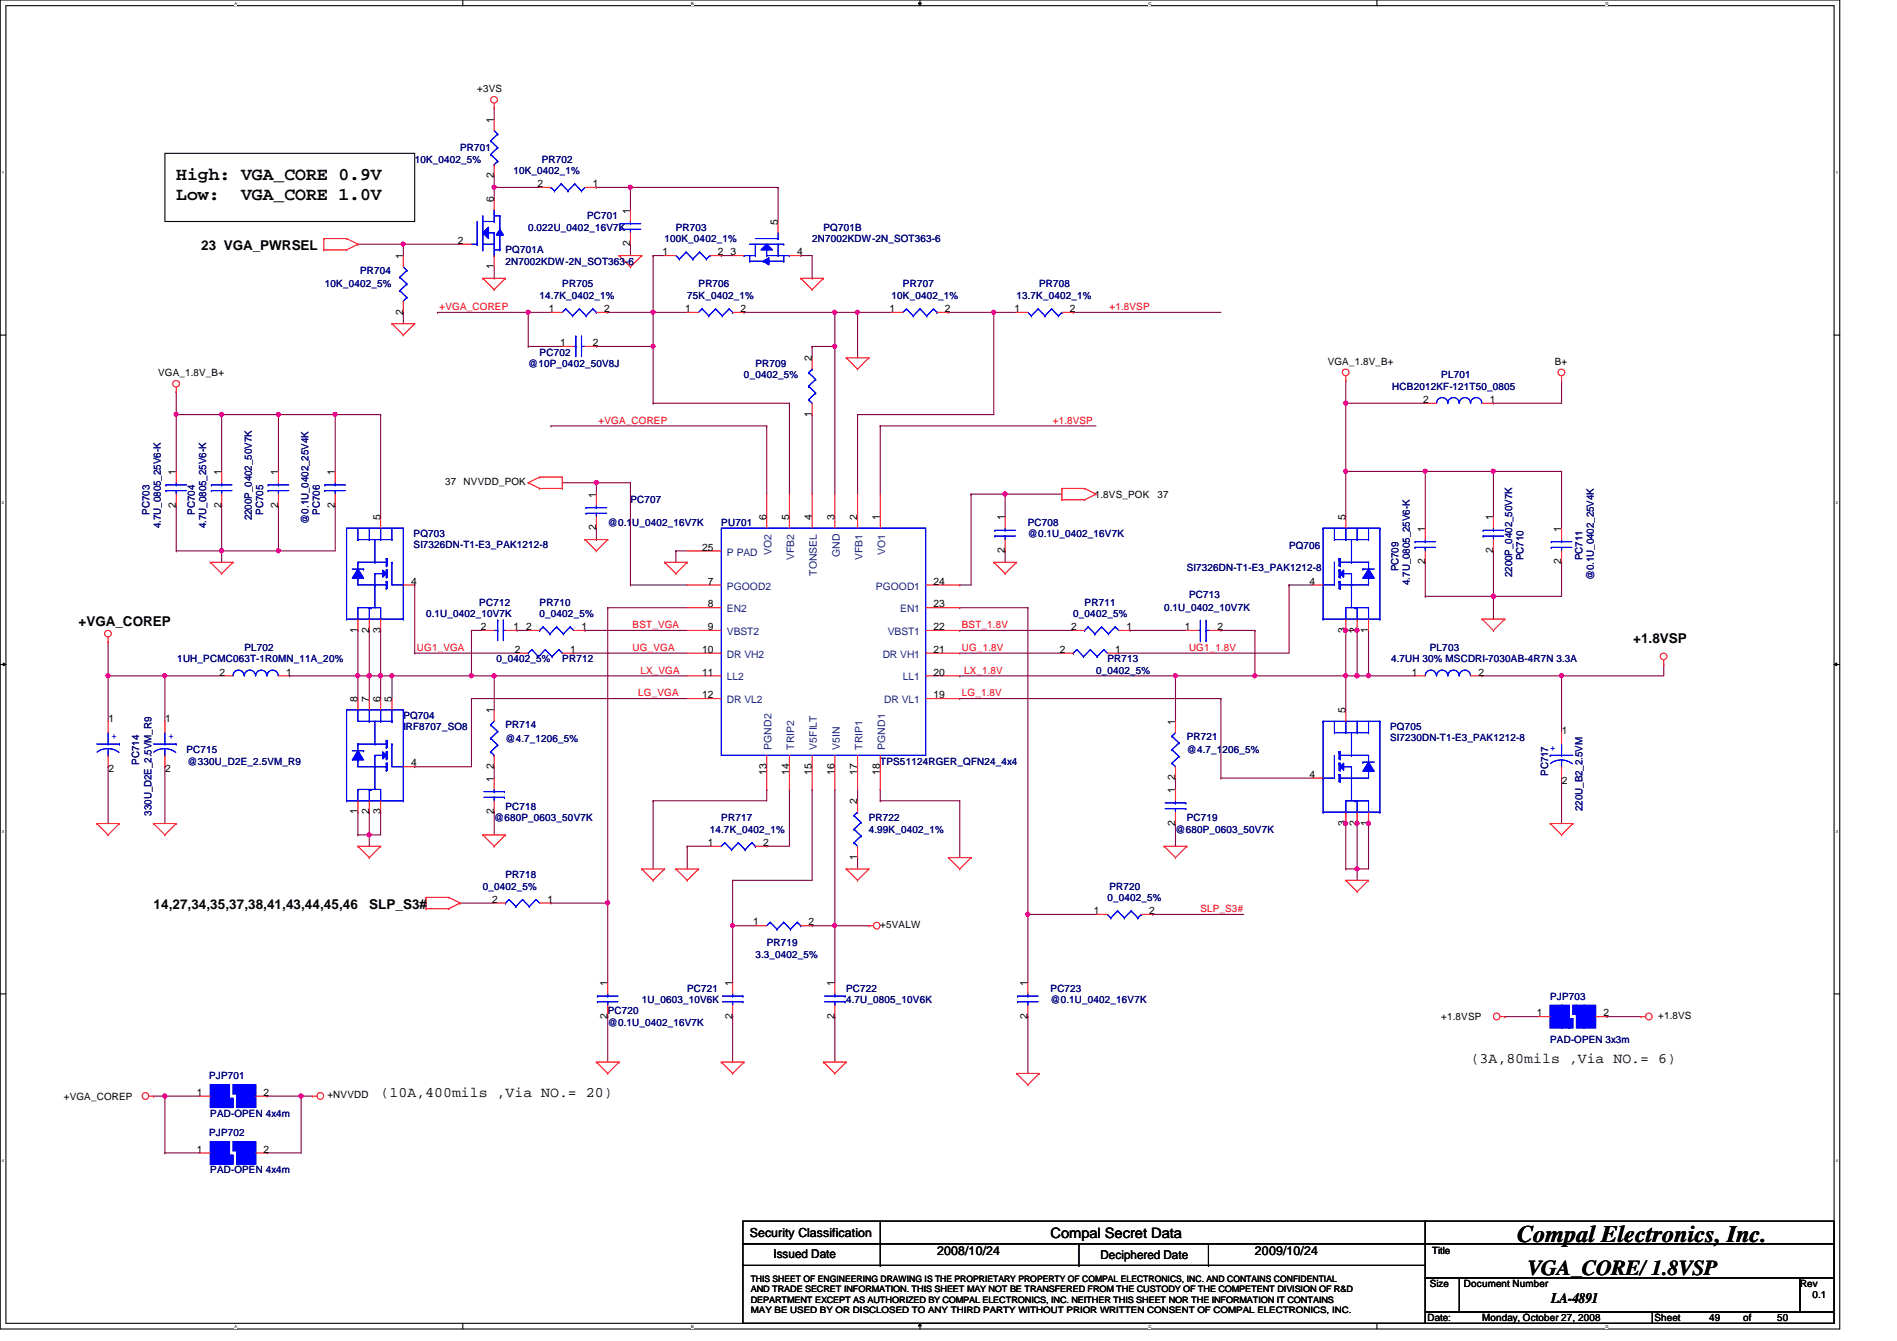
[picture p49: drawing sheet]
<svg xmlns="http://www.w3.org/2000/svg" width="297mm" height="210mm" viewBox="0 0 297 210" stroke-linecap="round" stroke-linejoin="round" font-family="sans-serif">
<defs><g id="words">
<text font-size="3.7" x="237.6" y="194.5">Compal Electronics, Inc.</text>
<text font-size="3.3" x="239.2" y="199.5">VGA_CORE/ 1.8VSP</text>
<g font-size="2.8">
<text x="27.6" y="28.2">High: VGA_CORE 0.9V</text>
<text x="27.6" y="31.4">Low:</text>
<text x="37.8" y="31.4">VGA_CORE 1.0V</text>
</g>
<g font-size="2.3">
<text x="230.3" y="166.3">(3A,80mils ,Via NO.= 6)</text>
<text x="59.6" y="171.7">(10A,400mils ,Via NO.= 20)</text>
<text x="242.9" y="203.9">LA-4891</text>
</g>
<text font-size="2.2" x="164.5" y="193.7">Compal Secret Data</text>
<g font-size="2.1">
<text x="31.5" y="39.2">23 VGA_PWRSEL</text>
<text x="12.3" y="98">+VGA_COREP</text>
<text x="255.7" y="100.7">+1.8VSP</text>
<text x="24" y="142.3">14,27,34,35,37,38,41,43,44,45,46</text>
<text x="57.8" y="142.3">SLP_S3#</text>
</g>
<g font-size="1.9">
<text x="117.4" y="193.6">Security Classification</text>
<text x="121.1" y="196.9">Issued Date</text>
<text x="146.7" y="196.5">2008/10/24</text>
<text x="172.3" y="197.1">Deciphered Date</text>
<text x="196.5" y="196.5">2009/10/24</text>
</g>
<g font-size="1.6">
<text x="74.7" y="14.4">+3VS</text>
<text x="77.3" y="19.2" transform="rotate(-90 77.3 19.2)">1</text>
<text x="77.3" y="27.9" transform="rotate(-90 77.3 27.9)">2</text>
<text x="84.2" y="29.3">2</text>
<text x="92.8" y="29.3">1</text>
<text x="77.3" y="31.7" transform="rotate(-90 77.3 31.7)">6</text>
<text x="98.7" y="33.4" transform="rotate(-90 98.7 33.4)">1</text>
<text x="121.8" y="35.2" transform="rotate(-90 121.8 35.2)">5</text>
<text x="63.1" y="40.6" transform="rotate(-90 63.1 40.6)">1</text>
<text x="71.7" y="38.2">2</text>
<text x="98.7" y="38.6" transform="rotate(-90 98.7 38.6)">2</text>
<text x="103.7" y="40">1</text>
<text x="112.4" y="40">2</text>
<text x="114.4" y="40">3</text>
<text x="124.8" y="40">4</text>
<text x="77.3" y="42.1" transform="rotate(-90 77.3 42.1)">1</text>
<text x="63.1" y="49.2" transform="rotate(-90 63.1 49.2)">2</text>
<text x="85.9" y="48.9">1</text>
<text x="94.6" y="48.9">2</text>
<text x="107.3" y="48.9">1</text>
<text x="115.9" y="48.9">2</text>
<text x="139.3" y="48.9">1</text>
<text x="148" y="48.9">2</text>
<text x="158.8" y="48.9">1</text>
<text x="167.5" y="48.9">2</text>
<text x="24.8" y="58.9">VGA_1.8V_B+</text>
<text x="87.7" y="54.2">1</text>
<text x="92.8" y="54.2">2</text>
<text x="127.1" y="56.6" transform="rotate(-90 127.1 56.6)">2</text>
<text x="207.9" y="57.1">VGA_1.8V_B+</text>
<text x="243.5" y="57.1">B+</text>
<text x="127.1" y="65.2" transform="rotate(-90 127.1 65.2)">1</text>
<text x="222.8" y="63.1">2</text>
<text x="233.3" y="63.1">1</text>
<text x="27.6" y="74.3" transform="rotate(-90 27.6 74.3)">1</text>
<text x="34.7" y="74.3" transform="rotate(-90 34.7 74.3)">1</text>
<text x="43.6" y="74.3" transform="rotate(-90 43.6 74.3)">1</text>
<text x="52.4" y="74.3" transform="rotate(-90 52.4 74.3)">1</text>
<text x="69.7" y="75.9">37</text>
<text x="72.6" y="75.9">NVVDD_POK</text>
<text x="93.3" y="77.9" transform="rotate(-90 93.3 77.9)">1</text>
<text x="171.4" y="77.9">1.8VS_POK</text>
<text x="181.2" y="77.9">37</text>
<text x="27.6" y="79.5" transform="rotate(-90 27.6 79.5)">2</text>
<text x="34.7" y="79.5" transform="rotate(-90 34.7 79.5)">2</text>
<text x="43.6" y="79.5" transform="rotate(-90 43.6 79.5)">2</text>
<text x="52.4" y="79.5" transform="rotate(-90 52.4 79.5)">2</text>
<text x="59.6" y="81.4" transform="rotate(-90 59.6 81.4)">5</text>
<text x="93.3" y="83" transform="rotate(-90 93.3 83)">2</text>
<text x="120" y="81.4" transform="rotate(-90 120 81.4)">6</text>
<text x="123.6" y="81.4" transform="rotate(-90 123.6 81.4)">5</text>
<text x="127.1" y="81.4" transform="rotate(-90 127.1 81.4)">4</text>
<text x="130.7" y="81.4" transform="rotate(-90 130.7 81.4)">3</text>
<text x="134.2" y="81.4" transform="rotate(-90 134.2 81.4)">2</text>
<text x="137.8" y="81.4" transform="rotate(-90 137.8 81.4)">1</text>
<text x="157.3" y="81.4" transform="rotate(-90 157.3 81.4)">1</text>
<text x="210.7" y="81.4" transform="rotate(-90 210.7 81.4)">5</text>
<text x="223.1" y="83.2" transform="rotate(-90 223.1 83.2)">1</text>
<text x="233.8" y="81.4" transform="rotate(-90 233.8 81.4)">1</text>
<text x="244.5" y="83.2" transform="rotate(-90 244.5 83.2)">1</text>
<text x="109.9" y="86.2">25</text>
<text x="157.3" y="86.6" transform="rotate(-90 157.3 86.6)">2</text>
<text x="223.1" y="88.3" transform="rotate(-90 223.1 88.3)">2</text>
<text x="233.8" y="86.6" transform="rotate(-90 233.8 86.6)">2</text>
<text x="244.5" y="88.3" transform="rotate(-90 244.5 88.3)">2</text>
<text x="64.4" y="91.5">4</text>
<text x="110.8" y="95.1">8</text>
<text x="110.8" y="91.5">7</text>
<text x="146.2" y="95.1">23</text>
<text x="146.2" y="91.5">24</text>
<text x="205.1" y="91.5">4</text>
<text x="56" y="99" transform="rotate(-90 56 99)">1</text>
<text x="57.8" y="99" transform="rotate(-90 57.8 99)">2</text>
<text x="59.6" y="99" transform="rotate(-90 59.6 99)">3</text>
<text x="75.3" y="98.6">2</text>
<text x="80.4" y="98.6">1</text>
<text x="82.4" y="98.6">2</text>
<text x="91.1" y="98.6">1</text>
<text x="110.8" y="98.6">9</text>
<text x="146.2" y="98.6">22</text>
<text x="167.7" y="98.6">2</text>
<text x="176.4" y="98.6">1</text>
<text x="185.5" y="98.6">1</text>
<text x="190.6" y="98.6">2</text>
<text x="210.7" y="99" transform="rotate(-90 210.7 99)">3</text>
<text x="212.5" y="99" transform="rotate(-90 212.5 99)">2</text>
<text x="214.2" y="99" transform="rotate(-90 214.2 99)">1</text>
<text x="34.4" y="105.7">2</text>
<text x="44.8" y="105.7">1</text>
<text x="80.6" y="102.2">2</text>
<text x="89.3" y="102.2">1</text>
<text x="109.9" y="105.7">11</text>
<text x="109.9" y="102.2">10</text>
<text x="146.2" y="102.2">21</text>
<text x="146.2" y="105.7">20</text>
<text x="165.9" y="102.2">2</text>
<text x="174.6" y="102.2">1</text>
<text x="221.1" y="105.7">1</text>
<text x="231.5" y="105.7">2</text>
<text x="17" y="113.1">1</text>
<text x="25.9" y="113.1">1</text>
<text x="56" y="109.9" transform="rotate(-90 56 109.9)">8</text>
<text x="57.8" y="109.9" transform="rotate(-90 57.8 109.9)">7</text>
<text x="59.6" y="109.9" transform="rotate(-90 59.6 109.9)">6</text>
<text x="61.3" y="109.9" transform="rotate(-90 61.3 109.9)">5</text>
<text x="77.3" y="111.7" transform="rotate(-90 77.3 111.7)">1</text>
<text x="109.9" y="109.3">12</text>
<text x="146.2" y="109.3">19</text>
<text x="184" y="113.5" transform="rotate(-90 184 113.5)">1</text>
<text x="210.7" y="111.7" transform="rotate(-90 210.7 111.7)">5</text>
<text x="64.4" y="120">4</text>
<text x="244.6" y="114.9">1</text>
<text x="17" y="120.9">2</text>
<text x="25.9" y="120.9">2</text>
<text x="77.3" y="122.3" transform="rotate(-90 77.3 122.3)">1</text>
<text x="77.3" y="120.4" transform="rotate(-90 77.3 120.4)">2</text>
<text x="120" y="121.2" transform="rotate(-90 120 121.2)">13</text>
<text x="123.6" y="121.2" transform="rotate(-90 123.6 121.2)">14</text>
<text x="127.1" y="121.2" transform="rotate(-90 127.1 121.2)">15</text>
<text x="130.7" y="121.2" transform="rotate(-90 130.7 121.2)">16</text>
<text x="134.2" y="125.9" transform="rotate(-90 134.2 125.9)">2</text>
<text x="134.2" y="121.2" transform="rotate(-90 134.2 121.2)">17</text>
<text x="137.8" y="121.2" transform="rotate(-90 137.8 121.2)">18</text>
<text x="184" y="124.1" transform="rotate(-90 184 124.1)">1</text>
<text x="184" y="122.1" transform="rotate(-90 184 122.1)">2</text>
<text x="205.1" y="121.8">4</text>
<text x="244.6" y="122.7">2</text>
<text x="56" y="127.5" transform="rotate(-90 56 127.5)">1</text>
<text x="57.8" y="127.5" transform="rotate(-90 57.8 127.5)">2</text>
<text x="59.6" y="127.5" transform="rotate(-90 59.6 127.5)">3</text>
<text x="77.3" y="127.5" transform="rotate(-90 77.3 127.5)">2</text>
<text x="184" y="129.2" transform="rotate(-90 184 129.2)">2</text>
<text x="210.7" y="129.2" transform="rotate(-90 210.7 129.2)">3</text>
<text x="212.5" y="129.2" transform="rotate(-90 212.5 129.2)">2</text>
<text x="214.2" y="129.2" transform="rotate(-90 214.2 129.2)">1</text>
<text x="110.8" y="132.4">1</text>
<text x="119.5" y="132.4">2</text>
<text x="134.2" y="134.6" transform="rotate(-90 134.2 134.6)">1</text>
<text x="77" y="141.3">2</text>
<text x="85.7" y="141.3">1</text>
<text x="171.3" y="143.1">1</text>
<text x="180" y="143.1">2</text>
<text x="117.9" y="144.9">1</text>
<text x="126.6" y="144.9">2</text>
<text x="137.8" y="145.3">+5VALW</text>
<text x="95.1" y="154.3" transform="rotate(-90 95.1 154.3)">1</text>
<text x="114.7" y="154.3" transform="rotate(-90 114.7 154.3)">1</text>
<text x="130.7" y="154.3" transform="rotate(-90 130.7 154.3)">1</text>
<text x="160.9" y="154.3" transform="rotate(-90 160.9 154.3)">1</text>
<text x="95.1" y="159.5" transform="rotate(-90 95.1 159.5)">2</text>
<text x="114.7" y="159.5" transform="rotate(-90 114.7 159.5)">2</text>
<text x="130.7" y="159.5" transform="rotate(-90 130.7 159.5)">2</text>
<text x="160.9" y="159.5" transform="rotate(-90 160.9 159.5)">2</text>
<text x="225.7" y="159.7">+1.8VSP</text>
<text x="240.6" y="159.1">1</text>
<text x="251.1" y="159.1">2</text>
<text x="259.6" y="159.5">+1.8VS</text>
<text x="10" y="172.1">+VGA_COREP</text>
<text x="30.8" y="171.5">1</text>
<text x="41.3" y="171.5">2</text>
<text x="51.3" y="171.8">+NVVDD</text>
<text x="30.8" y="180.4">1</text>
<text x="41.3" y="180.4">2</text>
<text x="224.2" y="196.3">Title</text>
<text x="223.9" y="201.5">Size</text>
<text x="229.2" y="201.5">Document Number</text>
<text x="281.9" y="201.5">Rev</text>
<text x="283.8" y="203.2">0.1</text>
<text x="223.5" y="206.8">Date:</text>
<text x="232.1" y="206.8">Monday, October 27, 2008</text>
<text x="259.1" y="206.8">Sheet</text>
<text x="267.6" y="206.8">49</text>
<text x="273" y="206.8">of</text>
<text x="278.3" y="206.8">50</text>
</g>
<g font-size="1.6" fill="#000080">
<text x="72" y="23.7">PR701</text>
<text x="64.9" y="25.4">10K_0402_5%</text>
<text x="80.4" y="27.2">10K_0402_1%</text>
<text x="84.8" y="25.4">PR702</text>
<text x="91.9" y="34.3">PC701</text>
<text x="79.2" y="39.7">PQ701A</text>
<text x="79.2" y="41.4">2N7002KDW-2N_SOT363-6</text>
<text x="82.7" y="36.1">0.022U_0402_16V7K</text>
<text x="104.1" y="37.9">100K_0402_1%</text>
<text x="105.8" y="36.1">PR703</text>
<text x="127.2" y="37.9">2N7002KDW-2N_SOT363-6</text>
<text x="128.9" y="36.1">PQ701B</text>
<text x="50.9" y="45">10K_0402_5%</text>
<text x="56.4" y="42.9">PR704</text>
<text x="84.5" y="46.8">14.7K_0402_1%</text>
<text x="88" y="45">PR705</text>
<text x="107.6" y="46.8">75K_0402_1%</text>
<text x="109.4" y="45">PR706</text>
<text x="139.6" y="46.8">10K_0402_1%</text>
<text x="141.4" y="45">PR707</text>
<text x="159.2" y="46.8">13.7K_0402_1%</text>
<text x="162.7" y="45">PR708</text>
<text x="82.7" y="57.4">@10P_0402_50V8J</text>
<text x="84.5" y="55.7">PC702</text>
<text x="116.5" y="59.2">0_0402_5%</text>
<text x="118.3" y="57.4">PR709</text>
<text x="225.7" y="59.2">PL701</text>
<text x="218" y="61">HCB2012KF-121T50_0805</text>
<text x="23.4" y="80.6" transform="rotate(-90 23.4 80.6)">PC703</text>
<text x="25.2" y="82.7" transform="rotate(-90 25.2 82.7)">4.7U_0805_25V6-K</text>
<text x="30.5" y="80.6" transform="rotate(-90 30.5 80.6)">PC704</text>
<text x="32.3" y="82.7" transform="rotate(-90 32.3 82.7)">4.7U_0805_25V6-K</text>
<text x="39.4" y="81.4" transform="rotate(-90 39.4 81.4)">2200P_0402_50V7K</text>
<text x="41.2" y="80.6" transform="rotate(-90 41.2 80.6)">PC705</text>
<text x="48.3" y="82" transform="rotate(-90 48.3 82)">@0.1U_0402_25V4K</text>
<text x="50.1" y="80.6" transform="rotate(-90 50.1 80.6)">PC706</text>
<text x="95.2" y="82.3">@0.1U_0402_16V7K</text>
<text x="98.7" y="78.8">PC707</text>
<text x="112.9" y="82.3">PU701</text>
<text x="160.9" y="82.3">PC708</text>
<text x="64.8" y="84.1">PQ703</text>
<text x="64.8" y="85.7">SI7326DN-T1-E3_PAK1212-8</text>
<text x="160.9" y="84.1">@0.1U_0402_16V7K</text>
<text x="185.8" y="89.5">SI7326DN-T1-E3_PAK1212-8</text>
<text x="201.8" y="85.9">PQ706</text>
<text x="219" y="89.5" transform="rotate(-90 219 89.5)">PC709</text>
<text x="238.5" y="87.7" transform="rotate(-90 238.5 87.7)">PC710</text>
<text x="247.8" y="87.7" transform="rotate(-90 247.8 87.7)">PC711</text>
<text x="75.1" y="94.8">PC712</text>
<text x="84.5" y="94.8">PR710</text>
<text x="169.8" y="94.8">PR711</text>
<text x="182.3" y="95.7">0.1U_0402_10V7K</text>
<text x="186.2" y="93.6">PC713</text>
<text x="220.8" y="91.6" transform="rotate(-90 220.8 91.6)">4.7U_0805_25V6-K</text>
<text x="236.8" y="90.3" transform="rotate(-90 236.8 90.3)">2200P_0402_50V7K</text>
<text x="249.6" y="90.8" transform="rotate(-90 249.6 90.8)">@0.1U_0402_25V4K</text>
<text x="38.3" y="101.9">PL702</text>
<text x="66.7" y="96.6">0.1U_0402_10V7K</text>
<text x="84.5" y="96.6">0_0402_5%</text>
<text x="168.1" y="96.6">0_0402_5%</text>
<text x="223.9" y="101.9">PL703</text>
<text x="27.8" y="103.7">1UH_PCMC063T-1R0MN_11A_20%</text>
<text x="77.7" y="103.7">0_0402_5%</text>
<text x="88" y="103.7">PR712</text>
<text x="171.6" y="105.5">0_0402_5%</text>
<text x="173.4" y="103.7">PR713</text>
<text x="217.8" y="103.7">4.7UH 30% MSCDRI-7030AB-4R7N 3.3A</text>
<text x="63.2" y="112.6">PQ704</text>
<text x="21.8" y="119.7" transform="rotate(-90 21.8 119.7)">PC714</text>
<text x="29.2" y="117.9">PC715</text>
<text x="29.4" y="119.7">@330U_D2E_2.5VM_R9</text>
<text x="63.2" y="114.3">IRF8707_SO8</text>
<text x="79.2" y="114">PR714</text>
<text x="79.2" y="116.1">@4.7_1206_5%</text>
<text x="137.8" y="119.7">TPS51124RGER_QFN24_4x4</text>
<text x="185.8" y="115.8">PR721</text>
<text x="185.8" y="117.9">@4.7_1206_5%</text>
<text x="217.7" y="114.3">PQ705</text>
<text x="217.7" y="116">SI7230DN-T1-E3_PAK1212-8</text>
<text x="242.4" y="121.5" transform="rotate(-90 242.4 121.5)">PC717</text>
<text x="23.7" y="127.7" transform="rotate(-90 23.7 127.7)">330U_D2E_2.5VM_R9</text>
<text x="77.4" y="128.6">@680P_0603_50V7K</text>
<text x="79.2" y="126.8">PC718</text>
<text x="111.2" y="130.3">14.7K_0402_1%</text>
<text x="112.9" y="128.6">PR717</text>
<text x="136.1" y="128.6">PR722</text>
<text x="136.1" y="130.3">4.99K_0402_1%</text>
<text x="184.1" y="130.3">@680P_0603_50V7K</text>
<text x="185.8" y="128.6">PC719</text>
<text x="247.8" y="127" transform="rotate(-90 247.8 127)">220U_B2_2.5VM</text>
<text x="79.2" y="137.5">PR718</text>
<text x="75.6" y="139.2">0_0402_5%</text>
<text x="173.4" y="141">0_0402_5%</text>
<text x="173.7" y="139.2">PR720</text>
<text x="118.3" y="149.9">3.3_0402_5%</text>
<text x="120.1" y="148.1">PR719</text>
<text x="107.6" y="155.2">PC721</text>
<text x="132.5" y="155.2">PC722</text>
<text x="164.5" y="155.2">PC723</text>
<text x="95.2" y="158.8">PC720</text>
<text x="95.2" y="160.6">@0.1U_0402_16V7K</text>
<text x="100.5" y="157">1U_0603_10V6K</text>
<text x="132.5" y="157">4.7U_0805_10V6K</text>
<text x="164.5" y="157">@0.1U_0402_16V7K</text>
<text x="242.7" y="156.5">PJP703</text>
<text x="242.7" y="163.2">PAD-OPEN 3x3m</text>
<text x="32.8" y="168.9">PJP701</text>
<text x="32.8" y="177.8">PJP702</text>
<text x="32.9" y="174.8">PAD-OPEN 4x4m</text>
<text x="32.9" y="183.7">PAD-OPEN 4x4m</text>
</g>
<g font-size="1.6" fill="#f00">
<text x="68.8" y="48.6">+VGA_COREP</text>
<text x="173.7" y="48.6">+1.8VSP</text>
<text x="93.7" y="66.3">+VGA_COREP</text>
<text x="164.8" y="66.3">+1.8VSP</text>
<text x="65.3" y="101.9">UG1_VGA</text>
<text x="99.1" y="98.3">BST_VGA</text>
<text x="99.1" y="101.9">UG_VGA</text>
<text x="150.6" y="98.3">BST_1.8V</text>
<text x="150.6" y="101.9">UG_1.8V</text>
<text x="186.2" y="101.9">UG1_1.8V</text>
<text x="100.3" y="105.5">LX_VGA</text>
<text x="151" y="105.5">LX_1.8V</text>
<text x="99.9" y="109">LG_VGA</text>
<text x="150.6" y="109">LG_1.8V</text>
<text x="188" y="142.8">SLP_S3#</text>
</g>
<g font-size="1.6" fill="#004080">
<text x="113.8" y="87">P PAD</text>
<text x="120.8" y="86.8" transform="rotate(-90 120.8 86.8)">VO2</text>
<text x="124.4" y="87.7" transform="rotate(-90 124.4 87.7)">VFB2</text>
<text x="131.5" y="87.2" transform="rotate(-90 131.5 87.2)">GND</text>
<text x="135" y="87.7" transform="rotate(-90 135 87.7)">VFB1</text>
<text x="138.6" y="86.8" transform="rotate(-90 138.6 86.8)">VO1</text>
<text x="113.8" y="95.8">EN2</text>
<text x="113.8" y="92.3">PGOOD2</text>
<text x="127.9" y="90.1" transform="rotate(-90 127.9 90.1)">TONSEL</text>
<text x="137.2" y="92.3">PGOOD1</text>
<text x="141" y="95.8">EN1</text>
<text x="113.8" y="99.4">VBST2</text>
<text x="139" y="99.4">VBST1</text>
<text x="113.8" y="106.5">LL2</text>
<text x="113.8" y="103">DR VH2</text>
<text x="138.2" y="103">DR VH1</text>
<text x="141.4" y="106.5">LL1</text>
<text x="113.8" y="110.1">DR VL2</text>
<text x="138.5" y="110.1">DR VL1</text>
<text x="120.8" y="117.3" transform="rotate(-90 120.8 117.3)">PGND2</text>
<text x="124.4" y="117.3" transform="rotate(-90 124.4 117.3)">TRIP2</text>
<text x="127.9" y="117.3" transform="rotate(-90 127.9 117.3)">V5FILT</text>
<text x="131.5" y="117.3" transform="rotate(-90 131.5 117.3)">V5IN</text>
<text x="135" y="117.3" transform="rotate(-90 135 117.3)">TRIP1</text>
<text x="138.6" y="117.3" transform="rotate(-90 138.6 117.3)">PGND1</text>
</g>
<g font-size="1.6" fill="#00f">
<text x="17.5" y="115.7">+</text>
<text x="26.4" y="115.7">+</text>
<text x="242.7" y="117.5">+</text>
</g>
<g font-size="1.4">
<text x="117.6" y="200.6">THIS SHEET OF ENGINEERING DRAWING IS THE PROPRIETARY PROPERTY OF COMPAL ELECTRONICS, INC. AND CONTAINS CONFIDENTIAL</text>
<text x="117.6" y="202.3">AND TRADE SECRET INFORMATION. THIS SHEET MAY NOT BE TRANSFERED FROM THE CUSTODY OF THE COMPETENT DIVISION OF R&amp;D</text>
<text x="117.6" y="203.9">DEPARTMENT EXCEPT AS AUTHORIZED BY COMPAL ELECTRONICS, INC. NEITHER THIS SHEET NOR THE INFORMATION IT CONTAINS</text>
<text x="117.6" y="205.6">MAY BE USED BY OR DISCLOSED TO ANY THIRD PARTY WITHOUT PRIOR WRITTEN CONSENT OF COMPAL ELECTRONICS, INC.</text>
</g>
<g font-size=".6">
<text x="36.7" y=".7">A</text>
<text x="108.2" y=".7">B</text>
<text x="179.8" y=".7">C</text>
<text x="251.4" y=".7">D</text>
<text x=".3" y="27.3">1</text>
<text x="287.4" y="27.3">1</text>
<text x=".3" y="78.8">2</text>
<text x="287.4" y="78.8">2</text>
<text x=".3" y="130.4">3</text>
<text x="287.4" y="130.4">3</text>
<text x=".3" y="181.9">4</text>
<text x="287.4" y="181.9">4</text>
<text x="36.7" y="207.9">A</text>
<text x="108.2" y="207.9">B</text>
<text x="179.8" y="207.9">C</text>
<text x="251.4" y="207.9">D</text>
</g>
</g></defs>
<path d="M0 0h288.1v208h-288.1zM.9 .9h286.3v206.2h-286.3z" fill="none" stroke="#000" stroke-width=".17"/>
<g fill="#fff">
<path d="M36.7 .1h.4v.7h-.4z"/>
<path d="M36.7 207.3h.4v.7h-.4z"/>
</g>
<path d="M72.5 0v.9M72.5 207.1v.9" fill="none" stroke="#000" stroke-width=".17"/>
<g fill="#fff">
<path d="M108.2 .1h.5v.7h-.5z"/>
<path d="M108.2 207.3h.5v.7h-.5z"/>
</g>
<path d="M144.1 0v.9M144.1 207.1v.9" fill="none" stroke="#000" stroke-width=".17"/>
<path d="M143.8 .5h.5l-.2 .4zM144.1 207.1l.2 .5h-.5z" fill="#000"/>
<path d="M143.8 .5h.5l-.2 .4zM144.1 207.1l.2 .5h-.5z" fill="none" stroke="#000" stroke-width=".16"/>
<g fill="#fff">
<path d="M179.8 .1h.5v.7h-.5z"/>
<path d="M179.8 207.3h.5v.7h-.5z"/>
</g>
<path d="M215.6 0v.9M215.6 207.1v.9" fill="none" stroke="#000" stroke-width=".17"/>
<g fill="#fff">
<path d="M251.4 .1h.4v.7h-.4z"/>
<path d="M251.4 207.3h.4v.7h-.4z"/>
<path d="M.3 26.7h.3v.7h-.3z"/>
<path d="M287.4 26.7h.4v.7h-.4z"/>
<path d="M.3 78.2h.3v.8h-.3z"/>
<path d="M287.4 78.2h.4v.8h-.4z"/>
</g>
<path d="M0 52.5h.9M287.2 52.5h.9" fill="none" stroke="#000" stroke-width=".17"/>
<g fill="#fff">
<path d="M.3 129.8h.3v.7h-.3z"/>
<path d="M287.4 129.8h.4v.7h-.4z"/>
</g>
<path d="M0 104h.9M287.2 104h.9" fill="none" stroke="#000" stroke-width=".17"/>
<path d="M.5 103.8l.4 .2-.4 .2zM287.2 104l.4-.2v.4z" fill="#000"/>
<path d="M.5 103.8l.4 .2-.4 .2zM287.2 104l.4-.2v.4z" fill="none" stroke="#000" stroke-width=".16"/>
<g fill="#fff">
<path d="M.3 181.4h.3v.7h-.3z"/>
<path d="M287.4 181.4h.4v.7h-.4z"/>
</g>
<path d="M0 155.6h.9M287.2 155.6h.9" fill="none" stroke="#000" stroke-width=".17"/>
<path d="M25.8 171.6h.1M25.8 171.6h5.4M25.8 171.6v8.9M47.2 171.6h.1M47.2 171.6h1.7" fill="none" stroke="#800040" stroke-width=".17"/>
<circle cx="25.8" cy="171.6" r=".32" fill="#f0f"/>
<circle cx="25.8" cy="171.6" r=".32" fill="none" stroke="#f0f" stroke-width=".17"/>
<path d="M47.2 171.6h.1M47.2 171.6v8.9h-5.4M25.8 180.5h.1M25.8 180.5h5.4M41.8 180.5h.1" fill="none" stroke="#800040" stroke-width=".17"/>
<circle cx="47.1" cy="171.6" r=".32" fill="#f0f"/>
<circle cx="47.1" cy="171.6" r=".32" fill="none" stroke="#f0f" stroke-width=".17"/>
<g fill="none" stroke="#800040" stroke-width=".17">
<path d="M98.7 29.3h.1M98.7 38.2h.1M98.7 29.3v3.6M98.7 38.2v1.8M98.7 29.3h23.1M121.8 29.3h.1M121.8 29.3v5.4M235.6 159.1h.1M235.6 159.1h5.4M251.6 159.1h.1M251.6 159.1h5.4M24 171.6h.1"/>
<path d="M24 171.6h1.8M41.8 171.6h.1M41.8 171.6h5.4"/>
</g>
<circle cx="98.7" cy="29.3" r=".32" fill="#f0f"/>
<circle cx="98.7" cy="29.3" r=".32" fill="none" stroke="#f0f" stroke-width=".17"/>
<path d="M25.8 105.8h.1M25.8 105.8v7.1M25.8 120h.1M25.8 120v8.9" fill="none" stroke="#800040" stroke-width=".17"/>
<circle cx="25.8" cy="105.8" r=".32" fill="#f0f"/>
<circle cx="25.8" cy="105.8" r=".32" fill="none" stroke="#f0f" stroke-width=".17"/>
<path d="M16.9 105.8h.1M16.9 105.8v7.1M16.9 120h.1M16.9 120v8.9" fill="none" stroke="#800040" stroke-width=".17"/>
<circle cx="16.9" cy="105.8" r=".32" fill="#f0f"/>
<circle cx="16.9" cy="105.8" r=".32" fill="none" stroke="#f0f" stroke-width=".17"/>
<path d="M52.5 64.9h.1M52.5 64.9h7.1M16.9 105.8h.1M16.9 105.8h8.9M56 105.8h.1M56 105.8v3.5M57.8 105.8h.1M57.8 105.8v3.5" fill="none" stroke="#800040" stroke-width=".17"/>
<circle cx="52.5" cy="64.9" r=".32" fill="#f0f"/>
<circle cx="52.5" cy="64.9" r=".32" fill="none" stroke="#f0f" stroke-width=".17"/>
<path d="M43.6 64.9h.1M43.6 64.9h8.9M160.9 95.1h.1M160.9 95.1v48" fill="none" stroke="#800040" stroke-width=".17"/>
<circle cx="43.6" cy="64.9" r=".32" fill="#f0f"/>
<circle cx="43.6" cy="64.9" r=".32" fill="none" stroke="#f0f" stroke-width=".17"/>
<path d="M34.7 64.9h.1M34.7 64.9h8.9" fill="none" stroke="#800040" stroke-width=".17"/>
<circle cx="34.7" cy="64.9" r=".32" fill="#f0f"/>
<circle cx="34.7" cy="64.9" r=".32" fill="none" stroke="#f0f" stroke-width=".17"/>
<path d="M77.4 29.3h.1M77.4 29.3h7.1" fill="none" stroke="#800040" stroke-width=".17"/>
<circle cx="77.4" cy="29.3" r=".32" fill="#f0f"/>
<circle cx="77.4" cy="29.3" r=".32" fill="none" stroke="#f0f" stroke-width=".17"/>
<path d="M82.7 48.9h.1M82.7 48.9v5.3" fill="none" stroke="#800040" stroke-width=".17"/>
<circle cx="82.7" cy="48.9" r=".32" fill="#f0f"/>
<circle cx="82.7" cy="48.9" r=".32" fill="none" stroke="#f0f" stroke-width=".17"/>
<path d="M68.5 48.9h.1M68.5 48.9h14.2M82.7 54.2h.1M82.7 54.2h5.3M93.4 54.2h.1M102.3 48.9h.1M102.3 48.9v5.3h-8.9" fill="none" stroke="#800040" stroke-width=".17"/>
<circle cx="102.2" cy="48.9" r=".32" fill="#f0f"/>
<circle cx="102.2" cy="48.9" r=".32" fill="none" stroke="#f0f" stroke-width=".17"/>
<g fill="none" stroke="#800040" stroke-width=".17">
<path d="M77.4 16.9h.1M77.4 16.9v1.8M77.4 31.1h.1M77.4 29.3v1.8M77.4 43.6h.1M77.4 41.8v1.8M152.1 77.3h.1M152.1 77.3h5.3M157.4 77.3h.1M157.4 77.3v3.6M210.7 73.8h.1M210.7 73.8h12.5"/>
<path d="M223.2 73.8h.1M223.2 73.8v8.9M223.2 88h.1M223.2 88v5.3"/>
</g>
<circle cx="157.4" cy="77.3" r=".32" fill="#f0f"/>
<circle cx="157.4" cy="77.3" r=".32" fill="none" stroke="#f0f" stroke-width=".17"/>
<path d="M63.2 38.2h.1M63.2 38.2h8.8M77.4 29.3h.1M77.4 27.6v1.7" fill="none" stroke="#800040" stroke-width=".17"/>
<circle cx="63.1" cy="38.2" r=".32" fill="#f0f"/>
<circle cx="63.1" cy="38.2" r=".32" fill="none" stroke="#f0f" stroke-width=".17"/>
<g fill="none" stroke="#800040" stroke-width=".17">
<path d="M56 38.2h.1M56 38.2h7.2M63.2 38.2h.1M63.2 38.2v1.8M63.2 48.9h.1M63.2 48.9v1.8M127.2 54.2h.1M127.2 54.2v1.8M102.3 63.1h.1M102.3 63.1h21.3M120.1 66.7h.1M120.1 66.7v10.6"/>
<path d="M123.6 63.1h.1M123.6 63.1v14.2M134.3 64.9h.1M134.3 64.9v12.4M105.8 86.2h.1M105.8 86.2h1.8M150.3 98.7h.1M150.3 98.7h17.8M157.4 86.2h.1M157.4 86.2v1.8M232.1 105.8h.1M232.1 105.8h12.4"/>
<path d="M134.3 134.2h.1M134.3 134.2v1.8M95.2 141.4h.1M95.2 141.4v12.4"/>
</g>
<circle cx="95.1" cy="141.3" r=".32" fill="#f0f"/>
<circle cx="95.1" cy="141.3" r=".32" fill="none" stroke="#f0f" stroke-width=".17"/>
<path d="M57.8 98.7h.1M57.8 98.7v7.1" fill="none" stroke="#800040" stroke-width=".17"/>
<circle cx="57.8" cy="105.8" r=".32" fill="#f0f"/>
<circle cx="57.8" cy="105.8" r=".32" fill="none" stroke="#f0f" stroke-width=".17"/>
<path d="M56 105.8h.1M56 105.8h1.8" fill="none" stroke="#800040" stroke-width=".17"/>
<circle cx="57.8" cy="105.8" r=".32" fill="#f0f"/>
<circle cx="57.8" cy="105.8" r=".32" fill="none" stroke="#f0f" stroke-width=".17"/>
<circle cx="56" cy="105.8" r=".32" fill="#f0f"/>
<circle cx="56" cy="105.8" r=".32" fill="none" stroke="#f0f" stroke-width=".17"/>
<path d="M127.2 54.2h.1M127.2 54.2h3.5M130.7 54.2h.1M130.7 54.2v23.1M127.2 64.9h.1M127.2 64.9v12.4M102.3 125.3h.1M102.3 125.3h17.8" fill="none" stroke="#800040" stroke-width=".17"/>
<circle cx="130.7" cy="54.2" r=".32" fill="#f0f"/>
<circle cx="130.7" cy="54.2" r=".32" fill="none" stroke="#f0f" stroke-width=".17"/>
<path d="M130.7 48.9h.1M130.7 48.9v5.3M120.1 123.6h.1M120.1 123.6v1.7" fill="none" stroke="#800040" stroke-width=".17"/>
<circle cx="130.7" cy="48.9" r=".32" fill="#f0f"/>
<circle cx="130.7" cy="48.9" r=".32" fill="none" stroke="#f0f" stroke-width=".17"/>
<path d="M134.3 48.9h.1M134.3 48.9v7.1M105.8 86.2h.1M105.8 86.2v1.8M150.3 109.3h.1M150.3 109.3h40.9M191.2 109.3h.1M191.2 109.3v12.5M102.3 125.3h.1M102.3 125.3v10.7" fill="none" stroke="#800040" stroke-width=".17"/>
<circle cx="134.3" cy="48.9" r=".32" fill="#f0f"/>
<circle cx="134.3" cy="48.9" r=".32" fill="none" stroke="#f0f" stroke-width=".17"/>
<path d="M130.7 48.9h.1M130.7 48.9h3.6M57.8 130.7h.1M57.8 130.7v1.8M212.5 136h.1M212.5 136v1.8" fill="none" stroke="#800040" stroke-width=".17"/>
<circle cx="57.8" cy="130.7" r=".32" fill="#f0f"/>
<circle cx="57.8" cy="130.7" r=".32" fill="none" stroke="#f0f" stroke-width=".17"/>
<g fill="none" stroke="#800040" stroke-width=".17">
<path d="M43.6 79.1h.1M43.6 79.1v7.1M59.6 64.9h.1M59.6 64.9v16M233.8 63.1h.1M233.8 63.1h10.7M176.9 98.7h.1M176.9 98.7h8.9M191.2 98.7h.1M191.2 98.7h5.3M223.2 93.3h.1M223.2 93.3h10.6"/>
<path d="M59.6 105.8h.1M59.6 105.8v3.5M175.2 102.2h.1M175.2 102.2h26.6M56 130.7h.1M56 127.1h.1M56 130.7h3.6M56 127.1v3.6M57.8 130.7h.1M137.8 125.3h.1M137.8 125.3h12.5"/>
</g>
<circle cx="59.6" cy="105.8" r=".32" fill="#f0f"/>
<circle cx="59.6" cy="105.8" r=".32" fill="none" stroke="#f0f" stroke-width=".17"/>
<path d="M233.8 86.2h.1M233.8 86.2v7.1M57.8 105.8h.1M57.8 105.8h1.8M73.8 109.3h.1M73.8 109.3h33.8" fill="none" stroke="#800040" stroke-width=".17"/>
<circle cx="233.8" cy="93.3" r=".32" fill="#f0f"/>
<circle cx="233.8" cy="93.3" r=".32" fill="none" stroke="#f0f" stroke-width=".17"/>
<path d="M212.5 105.8h.1M212.5 105.8h1.8" fill="none" stroke="#800040" stroke-width=".17"/>
<circle cx="214.3" cy="105.8" r=".32" fill="#f0f"/>
<circle cx="214.3" cy="105.8" r=".32" fill="none" stroke="#f0f" stroke-width=".17"/>
<circle cx="212.5" cy="105.8" r=".32" fill="#f0f"/>
<circle cx="212.5" cy="105.8" r=".32" fill="none" stroke="#f0f" stroke-width=".17"/>
<path d="M134.3 64.9h.1M134.3 64.9h21.3M212.5 98.7h.1M212.5 98.7v7.1M134.3 123.6h.1M134.3 123.6v1.7M137.8 123.6h.1M137.8 123.6v1.7" fill="none" stroke="#800040" stroke-width=".17"/>
<circle cx="212.5" cy="105.8" r=".32" fill="#f0f"/>
<circle cx="212.5" cy="105.8" r=".32" fill="none" stroke="#f0f" stroke-width=".17"/>
<g fill="none" stroke="#800040" stroke-width=".17">
<path d="M27.6 64.9h.1M27.6 64.9h7.1M34.7 64.9h.1M34.7 79.1h.1M34.7 64.9v8.9M34.7 79.1v7.1M150.3 95.1h.1M150.3 95.1h10.6M130.7 123.6h.1M130.7 123.6v21.3h-3.5M86.3 141.4h.1M86.3 141.4h8.9"/>
<path d="M127.2 144.9h.1"/>
</g>
<circle cx="27.6" cy="64.9" r=".32" fill="#f0f"/>
<circle cx="27.6" cy="64.9" r=".32" fill="none" stroke="#f0f" stroke-width=".17"/>
<path d="M196.5 98.7h.1M196.5 98.7v7.1" fill="none" stroke="#800040" stroke-width=".17"/>
<circle cx="196.5" cy="105.8" r=".32" fill="#f0f"/>
<circle cx="196.5" cy="105.8" r=".32" fill="none" stroke="#f0f" stroke-width=".17"/>
<g fill="none" stroke="#800040" stroke-width=".17">
<path d="M244.5 59.6h.1M244.5 59.6v3.5M157.4 77.3h.1M157.4 77.3h8.9M210.7 63.1h.1M210.7 63.1h12.5M98.7 91.6h.1M98.7 91.6h8.9M73.8 105.8h.1M73.8 109.3h.1M73.8 105.8h3.6M73.8 109.3v10.7h-8.9"/>
<path d="M77.4 105.8h.1M77.4 105.8v5.3M150.3 105.8h.1M150.3 105.8h33.8M184.1 105.8h.1M184.1 105.8v7.1M260.5 104h.1M260.5 104v1.8M59.6 127.1h.1M59.6 127.1v3.6M64.9 120h.1M77.4 120h.1"/>
<path d="M77.4 127.1h.1M77.4 120v1.8M77.4 127.1v3.6M184.1 121.8h.1M184.1 128.9h.1M184.1 121.8v1.8M184.1 128.9v3.6M191.2 121.8h.1M191.2 121.8h14.2M210.7 127.1h.1M210.7 127.1v1.8M212.5 127.1h.1"/>
<path d="M212.5 127.1v1.8M214.3 127.1h.1M214.3 128.9h.1M214.3 127.1v8.9M180.5 143.1h.1M180.5 143.1h14.2"/>
</g>
<circle cx="214.3" cy="128.9" r=".32" fill="#f0f"/>
<circle cx="214.3" cy="128.9" r=".32" fill="none" stroke="#f0f" stroke-width=".17"/>
<path d="M210.7 59.6h.1M210.7 59.6v3.5M27.6 61.3h.1M27.6 61.3v3.6M73.8 98.7h.1M73.8 98.7v7.1M212.5 136h.1M212.5 136h1.8" fill="none" stroke="#800040" stroke-width=".17"/>
<circle cx="73.8" cy="105.8" r=".32" fill="#f0f"/>
<circle cx="73.8" cy="105.8" r=".32" fill="none" stroke="#f0f" stroke-width=".17"/>
<path d="M43.6 64.9h.1M43.6 64.9v8.9M184.1 105.8h.1M184.1 105.8h12.4" fill="none" stroke="#800040" stroke-width=".17"/>
<circle cx="184" cy="105.8" r=".32" fill="#f0f"/>
<circle cx="184" cy="105.8" r=".32" fill="none" stroke="#f0f" stroke-width=".17"/>
<path d="M212.5 128.9h.1M212.5 128.9v7.1" fill="none" stroke="#800040" stroke-width=".17"/>
<circle cx="212.5" cy="136" r=".32" fill="#f0f"/>
<circle cx="212.5" cy="136" r=".32" fill="none" stroke="#f0f" stroke-width=".17"/>
<circle cx="212.5" cy="128.9" r=".32" fill="#f0f"/>
<circle cx="212.5" cy="128.9" r=".32" fill="none" stroke="#f0f" stroke-width=".17"/>
<path d="M27.6 64.9h.1M27.6 64.9v8.9M196.5 105.8h.1M196.5 105.8h14.2" fill="none" stroke="#800040" stroke-width=".17"/>
<circle cx="210.7" cy="105.8" r=".32" fill="#f0f"/>
<circle cx="210.7" cy="105.8" r=".32" fill="none" stroke="#f0f" stroke-width=".17"/>
<path d="M210.7 128.9h.1M210.7 128.9v7.1" fill="none" stroke="#800040" stroke-width=".17"/>
<circle cx="210.7" cy="128.9" r=".32" fill="#f0f"/>
<circle cx="210.7" cy="128.9" r=".32" fill="none" stroke="#f0f" stroke-width=".17"/>
<g fill="none" stroke="#800040" stroke-width=".17">
<path d="M210.7 63.1h.1M210.7 63.1v10.7M233.8 73.8h.1M233.8 73.8v7.1M114.7 137.8h.1M114.7 137.8v7.1M127.2 123.6h.1M127.2 123.6v14.2h-12.5M210.7 136h.1M210.7 136h1.8M244.5 121.8h.1M244.5 121.8v7.1"/>
<path d="M114.7 144.9h.1M114.7 144.9h3.6"/>
</g>
<circle cx="210.7" cy="73.8" r=".32" fill="#f0f"/>
<circle cx="210.7" cy="73.8" r=".32" fill="none" stroke="#f0f" stroke-width=".17"/>
<circle cx="210.7" cy="63.1" r=".32" fill="#f0f"/>
<circle cx="210.7" cy="63.1" r=".32" fill="none" stroke="#f0f" stroke-width=".17"/>
<path d="M210.7 73.8h.1M210.7 73.8v7.1M244.5 105.8h.1M244.5 105.8v8.9" fill="none" stroke="#800040" stroke-width=".17"/>
<circle cx="244.5" cy="105.8" r=".32" fill="#f0f"/>
<circle cx="244.5" cy="105.8" r=".32" fill="none" stroke="#f0f" stroke-width=".17"/>
<path d="M82.7 48.9h.1M82.7 48.9h3.6M95.2 48.9h.1M95.2 48.9h7.1M64.9 91.6h.1M64.9 91.6v10.6M214.3 98.7h.1M214.3 98.7v7.1M61.4 105.8h.1M61.4 105.8h12.4M57.8 127.1h.1M57.8 127.1v3.6" fill="none" stroke="#800040" stroke-width=".17"/>
<circle cx="61.4" cy="105.8" r=".32" fill="#f0f"/>
<circle cx="61.4" cy="105.8" r=".32" fill="none" stroke="#f0f" stroke-width=".17"/>
<path d="M155.6 48.9h.1M155.6 48.9v16" fill="none" stroke="#800040" stroke-width=".17"/>
<circle cx="155.6" cy="48.9" r=".32" fill="#f0f"/>
<circle cx="155.6" cy="48.9" r=".32" fill="none" stroke="#f0f" stroke-width=".17"/>
<path d="M102.3 54.2h.1M102.3 54.2v8.9M86.3 66.7h.1M86.3 66.7h33.8M244.5 73.8h.1M244.5 73.8v8.9M80.9 98.7h.1M80.9 98.7h1.8M150.3 102.2h.1M150.3 102.2h16M150.3 125.3h.1M150.3 125.3v8.9" fill="none" stroke="#800040" stroke-width=".17"/>
<circle cx="102.2" cy="54.2" r=".32" fill="#f0f"/>
<circle cx="102.2" cy="54.2" r=".32" fill="none" stroke="#f0f" stroke-width=".17"/>
<path d="M112.9 40h.1M112.9 40h1.8M120.1 132.5h.1M120.1 132.5h3.5M130.7 144.9h.1M130.7 144.9v8.9" fill="none" stroke="#800040" stroke-width=".17"/>
<circle cx="130.7" cy="144.9" r=".32" fill="#f0f"/>
<circle cx="130.7" cy="144.9" r=".32" fill="none" stroke="#f0f" stroke-width=".17"/>
<path d="M114.7 144.9h.1M114.7 144.9v8.9" fill="none" stroke="#800040" stroke-width=".17"/>
<circle cx="114.7" cy="144.9" r=".32" fill="#f0f"/>
<circle cx="114.7" cy="144.9" r=".32" fill="none" stroke="#f0f" stroke-width=".17"/>
<path d="M95.2 95.1h.1M95.2 95.1h12.4M130.7 144.9h.1M130.7 144.9h5.4M160.9 143.1h.1M160.9 143.1v10.7" fill="none" stroke="#800040" stroke-width=".17"/>
<circle cx="160.9" cy="143.1" r=".32" fill="#f0f"/>
<circle cx="160.9" cy="143.1" r=".32" fill="none" stroke="#f0f" stroke-width=".17"/>
<g fill="none" stroke="#800040" stroke-width=".17">
<path d="M34.7 86.2h.1M34.7 86.2v1.8M73.8 98.7h.1M73.8 98.7h1.8M25.8 105.8h.1M25.8 105.8h8.9M72 141.4h.1M72 141.4h5.4M95.2 159.1h.1M95.2 159.1v7.1M130.7 159.1h.1M130.7 159.1v7.1"/>
<path d="M160.9 159.1h.1M160.9 159.1v8.9"/>
</g>
<circle cx="34.7" cy="86.2" r=".32" fill="#f0f"/>
<circle cx="34.7" cy="86.2" r=".32" fill="none" stroke="#f0f" stroke-width=".17"/>
<path d="M91.6 98.7h.1M91.6 98.7h16M77.4 105.8h.1M77.4 105.8h30.2" fill="none" stroke="#800040" stroke-width=".17"/>
<circle cx="77.4" cy="105.8" r=".32" fill="#f0f"/>
<circle cx="77.4" cy="105.8" r=".32" fill="none" stroke="#f0f" stroke-width=".17"/>
<path d="M137.8 66.7h.1M137.8 66.7h33.8M137.8 66.7v10.6M233.8 93.3h.1M233.8 93.3v3.6" fill="none" stroke="#800040" stroke-width=".17"/>
<circle cx="233.8" cy="93.3" r=".32" fill="#f0f"/>
<circle cx="233.8" cy="93.3" r=".32" fill="none" stroke="#f0f" stroke-width=".17"/>
<g fill="none" stroke="#800040" stroke-width=".17">
<path d="M155.6 48.9h.1M155.6 48.9h3.6M27.6 79.1h.1M27.6 79.1v7.1M223.2 73.8h.1M223.2 73.8h21.3M233.8 73.8h.1M27.6 86.2h.1M27.6 86.2h7.1M56 98.7h.1M56 98.7v7.1h-10.6M95.2 95.1h.1"/>
<path d="M95.2 95.1v46.3M233.8 93.3h.1M244.5 88h.1M244.5 88v5.3h-10.7M16.9 100.5h.1M16.9 100.5v5.3M45.4 105.8h.1M64.9 102.2h.1M64.9 102.2h16M89.8 102.2h.1M89.8 102.2h17.8M210.7 105.8h.1"/>
<path d="M210.7 105.8v5.3M214.3 105.8h.1M214.3 105.8h7.1M244.5 105.8h.1M244.5 105.8h16M107.6 132.5h.1M107.6 132.5h3.6M107.6 132.5v3.5M123.6 123.6h.1M123.6 123.6v8.9M114.7 159.1h.1M114.7 159.1v7.1"/>
</g>
<circle cx="233.8" cy="73.8" r=".32" fill="#f0f"/>
<circle cx="233.8" cy="73.8" r=".32" fill="none" stroke="#f0f" stroke-width=".17"/>
<circle cx="223.2" cy="73.8" r=".32" fill="#f0f"/>
<circle cx="223.2" cy="73.8" r=".32" fill="none" stroke="#f0f" stroke-width=".17"/>
<g fill="none" stroke="#800040" stroke-width=".17">
<path d="M102.3 48.9h.1M102.3 48.9h5.3M134.3 48.9h.1M134.3 48.9h5.3M148.5 48.9h.1M148.5 48.9h7.1M52.5 64.9h.1M52.5 79.1h.1M52.5 64.9v8.9M52.5 79.1v7.1h-8.9M43.6 86.2h.1M210.7 98.7h.1"/>
<path d="M210.7 98.7v7.1"/>
</g>
<circle cx="210.7" cy="98.7" r=".32" fill="#f0f"/>
<circle cx="210.7" cy="98.7" r=".32" fill="none" stroke="#f0f" stroke-width=".17"/>
<path d="M210.7 98.7h.1M210.7 98.7h1.8" fill="none" stroke="#800040" stroke-width=".17"/>
<circle cx="212.5" cy="98.7" r=".32" fill="#f0f"/>
<circle cx="212.5" cy="98.7" r=".32" fill="none" stroke="#f0f" stroke-width=".17"/>
<path d="M168.1 48.9h.1M168.1 48.9h23.1M34.7 86.2h.1M34.7 86.2h8.9" fill="none" stroke="#800040" stroke-width=".17"/>
<circle cx="43.6" cy="86.2" r=".32" fill="#f0f"/>
<circle cx="43.6" cy="86.2" r=".32" fill="none" stroke="#f0f" stroke-width=".17"/>
<circle cx="34.7" cy="86.2" r=".32" fill="#f0f"/>
<circle cx="34.7" cy="86.2" r=".32" fill="none" stroke="#f0f" stroke-width=".17"/>
<g fill="none" stroke="#800040" stroke-width=".17">
<path d="M93.4 29.3h.1M93.4 29.3h5.3M93.4 75.6h.1M93.4 75.6h5.3M152.1 77.3h.1M152.1 77.3v14.3h-1.8M59.6 98.7h.1M59.6 98.7v7.1M150.3 91.6h.1M201.8 91.6h.1M201.8 91.6h3.6M201.8 91.6v10.6"/>
<path d="M210.7 105.8h.1M210.7 105.8h1.8M160.9 143.1h.1M160.9 143.1h10.7"/>
</g>
<circle cx="93.4" cy="75.5" r=".32" fill="#f0f"/>
<circle cx="93.4" cy="75.5" r=".32" fill="none" stroke="#f0f" stroke-width=".17"/>
<path d="M98.7 75.6h.1M98.7 75.6v16M59.6 105.8h.1M59.6 105.8h1.8M61.4 105.8h.1M61.4 105.8v3.5" fill="none" stroke="#800040" stroke-width=".17"/>
<circle cx="59.6" cy="105.8" r=".32" fill="#f0f"/>
<circle cx="59.6" cy="105.8" r=".32" fill="none" stroke="#f0f" stroke-width=".17"/>
<g fill="none" stroke="#800040" stroke-width=".17">
<path d="M102.3 40h.1M102.3 40h1.8M102.3 40v8.9M116.5 48.9h.1M116.5 48.9h14.2M125.4 40h.1M125.4 40h1.8v3.6M127.2 43.6h.1M88 75.6h.1M88 75.6h5.4M93.4 75.6h.1M93.4 75.6v1.7"/>
<path d="M93.4 84.5h.1M93.4 82.7v1.8"/>
</g>
<g fill="none" stroke="#f00" stroke-width=".17">
<path d="M77.4 16.9h.1M77.4 16.2v.7M50.7 39.1h.1M50.7 37.3h.1M50.7 37.3h3.6M50.7 39.1h3.6M50.7 37.3v1.8M54.3 37.3h.1M54.3 39.1h.1M54.3 37.3l1.7 .9M56 38.2h.1M56 38.2l-1.7 .9"/>
<path d="M61.4 50.7h.1M61.4 50.7h3.5M61.4 50.7l1.8 1.8M63.2 52.5h.1M63.2 40v1.8M63.2 47.1v1.8M64.9 50.7h.1M64.9 50.7l-1.7 1.8M75.6 43.6h.1M75.6 43.6h3.6M75.6 43.6l1.8 1.7M77.4 45.3h.1"/>
<path d="M79.2 43.6h.1M79.2 43.6l-1.8 1.7M96.9 40h.1M96.9 40h3.6M96.9 40l1.8 1.8M98.7 41.8h.1M100.5 40h.1M100.5 40l-1.8 1.8M125.4 43.6h.1M125.4 43.6h3.5M125.4 43.6l1.8 1.7M127.2 45.3h.1"/>
<path d="M128.9 43.6h.1M128.9 43.6l-1.7 1.7M132.5 56h.1M132.5 56h3.6M132.5 56l1.8 1.8M134.3 57.8h.1M136.1 56h.1M136.1 56l-1.8 1.8M210.7 59.6h.1M210.7 58.8v.8M244.5 59.6h.1M244.5 58.8v.8"/>
<path d="M27.6 61.3h.1M27.6 60.6v.7M82.7 75.6h.1M82.7 75.6l1.8 .9M84.5 76.5h.1M84.5 74.7h.1M84.5 76.5h3.5M84.5 74.7h3.5M84.5 74.7l-1.8 .9M88 76.5h.1M88 74.7h.1M88 74.7v1.8"/>
<path d="M93.4 77.3v1.8M166.3 76.5h.1M166.3 78.2h.1M166.3 76.5h3.5M166.3 76.5v1.7M166.3 78.2h3.5M169.8 76.5h.1M169.8 78.2h.1M169.8 76.5l1.8 .8M171.6 77.3h.1M171.6 77.3l-1.8 .9M16.9 99.7v.8"/>
<path d="M32.9 88h.1M32.9 88h3.6M32.9 88l1.8 1.8M34.7 89.8h.1M36.5 88h.1M36.5 88l-1.8 1.8M91.6 84.5h.1M91.6 84.5h3.6M91.6 84.5l1.8 1.7M93.4 86.2h.1M93.4 80.9v1.8M95.2 84.5h.1"/>
<path d="M95.2 84.5l-1.8 1.7M104.1 88h.1M104.1 88h3.5M104.1 88l1.7 1.8M105.8 89.8h.1M107.6 88h.1M107.6 88l-1.8 1.8M155.6 88h.1M155.6 88h3.6M155.6 88l1.8 1.8M157.4 89.8h.1M159.2 88h.1"/>
<path d="M159.2 88l-1.8 1.8M232.1 96.9h.1M232.1 96.9h3.5M232.1 96.9l1.7 1.8M233.8 98.7h.1M235.6 96.9h.1M235.6 96.9l-1.8 1.8M16.9 100.5h.1M25.8 112.9v1.8M25.8 118.2v1.8M260.5 104h.1M260.5 103.3v.7"/>
<path d="M15.2 128.9h.1M15.2 128.9h3.5M15.2 128.9l1.7 1.8M16.9 130.7h.1M18.7 128.9h.1M18.7 128.9l-1.8 1.8M24 128.9h.1M24 128.9h3.6M24 128.9l1.8 1.8M25.8 130.7h.1M27.6 128.9h.1M27.6 128.9l-1.8 1.8"/>
<path d="M56 132.5h.1M56 132.5h3.6M56 132.5l1.8 1.7M57.8 134.2h.1M59.6 132.5h.1M59.6 132.5l-1.8 1.7M75.6 130.7h.1M75.6 130.7h3.6M75.6 130.7l1.8 1.8M77.4 132.5h.1M79.2 130.7h.1M79.2 130.7l-1.8 1.8"/>
<path d="M100.5 136h.1M100.5 136h3.6M100.5 136l1.8 1.8M102.3 137.8h.1M104.1 136h.1M104.1 136l-1.8 1.8M105.8 136h.1M105.8 136h3.6M105.8 136l1.8 1.8M107.6 137.8h.1M109.4 136h.1M109.4 136l-1.8 1.8"/>
<path d="M132.5 136h.1M132.5 136h3.6M132.5 136l1.8 1.8M134.3 137.8h.1M136.1 136h.1M136.1 136l-1.8 1.8M148.5 134.2h.1M148.5 134.2h3.6M148.5 134.2l1.8 1.8M150.3 136h.1M152.1 134.2h.1M152.1 134.2l-1.8 1.8"/>
<path d="M182.3 132.5h.1M182.3 132.5h3.5M182.3 132.5l1.8 1.7M184.1 134.2h.1M184.1 123.6v1.7M184.1 127.1v1.8M185.8 132.5h.1M185.8 132.5l-1.7 1.7M210.7 137.8h.1M210.7 137.8h3.6M210.7 137.8l1.8 1.8M212.5 139.6h.1"/>
<path d="M214.3 137.8h.1M214.3 137.8l-1.8 1.8M242.7 128.9h.1M242.7 128.9h3.6M242.7 128.9l1.8 1.8M244.5 130.7h.1M246.3 128.9h.1M246.3 128.9l-1.8 1.8M66.7 142.2h.1M66.7 140.5h.1M66.7 140.5h3.6M66.7 142.2h3.6"/>
<path d="M66.7 140.5v1.7M70.3 140.5h.1M70.3 142.2h.1M70.3 140.5l1.7 .9M72 141.4h.1M72 141.4l-1.7 .8M118.3 144.9h1.8M125.4 144.9h1.8M136.1 144.9h.1M136.1 144.9h.7M234.9 159.1h.7M235.6 159.1h.1"/>
<path d="M257 159.1h.1M257 159.1h.7M23.3 171.6h.7M24 171.6h.1M48.9 171.6h.1M48.9 171.6h.8M93.4 166.2h.1M93.4 166.2h3.5M93.4 166.2l1.8 1.8M95.2 168h.1M96.9 166.2h.1M96.9 166.2l-1.7 1.8"/>
<path d="M112.9 166.2h.1M112.9 166.2h3.6M112.9 166.2l1.8 1.8M114.7 168h.1M116.5 166.2h.1M116.5 166.2l-1.8 1.8M128.9 166.2h.1M128.9 166.2h3.6M128.9 166.2l1.8 1.8M130.7 168h.1M132.5 166.2h.1M132.5 166.2l-1.8 1.8"/>
<path d="M159.2 168h.1M159.2 168h3.5M159.2 168l1.7 1.8M160.9 169.8h.1M162.7 168h.1M162.7 168l-1.8 1.8"/>
<circle cx="77.4" cy="15.6" r=".52"/>
<circle cx="210.7" cy="58.3" r=".52"/>
<circle cx="244.5" cy="58.3" r=".52"/>
<circle cx="27.6" cy="60.1" r=".52"/>
<circle cx="16.9" cy="99.2" r=".52"/>
<circle cx="260.5" cy="102.7" r=".52"/>
<circle cx="137.3" cy="144.9" r=".52"/>
<circle cx="234.3" cy="159.1" r=".52"/>
<circle cx="258.2" cy="159.1" r=".52"/>
<circle cx="22.8" cy="171.6" r=".52"/>
<circle cx="50.1" cy="171.6" r=".52"/>
</g>
<g fill="none" stroke="#000" stroke-width=".17">
<path d="M25.8 24h39.1v10.7h-39.1zM116.3 191.1h106.9v3.6h-106.9zM116.3 194.7h106.9v3.4h-106.9zM116.3 198.1h106.9v9h-106.9zM137.8 194.7h.1M137.8 198.1h.1M137.8 191.1v7M168.9 198.1h.1M168.9 194.7v3.4M189.2 198.1h.1M189.2 194.7v3.4M223.2 191.1h64v3.6h-64z"/>
<path d="M223.2 194.7h64v5.3h-64zM223.2 200h5.3v5.4h-5.3zM223.2 205.4h35.5v1.7h-35.5zM228.5 200h53.4v5.4h-53.4zM258.7 205.4h28.5v1.7h-28.5zM281.9 200h5.3v5.4h-5.3z"/>
</g>
<g fill="none" stroke="#00f" stroke-width=".17">
<path d="M62.6 43.4h.1M62.6 45.5h.1M62.6 43.4l1.1 1M62.6 45.5l1.1 1.1M63.2 47.1h.1M63.2 41.8l.5 .5M63.7 42.3h.1M63.7 44.4h.1M63.7 46.6h.1M63.7 42.3l-1.1 1.1M63.7 44.4l-1.1 1.1M63.7 46.6l-.5 .5"/>
<path d="M91.8 79.5h.1M91.8 79.5h3.2M93.4 79.5h.1M93.4 79.1v.4M91.8 80.3h.1M91.8 80.3h3.2M93.4 80.3h.1M93.4 80.3v.6M24 116.5h3.6M25.8 116.5h.1M25.8 117.2l.7 .1 1 .5M25.8 117.2l-1.1 .2-.6 .3"/>
<path d="M25.8 118.2h.1M25.8 114.7v1.8M25.8 117.2v1M27.6 116.5h.1M182.5 126.6h3.2M182.5 125.7h3.2M184.1 125.7h.1M184.1 126.6h.1M184.1 125.3v.4M184.1 126.6v.5M185.7 126.6h.1M185.7 125.7h.1"/>
<path d="M120.6 144.4h.1M120.6 144.4l-.5 .5M120.6 144.4l1.1 1.1M121.7 145.5h.1M122.7 144.4h.1M122.7 144.4l-1 1.1M122.7 144.4l1.1 1.1M123.8 145.5h.1M124.8 144.4h.1M124.8 144.4l-1 1.1M124.8 144.4l.6 .5M125.4 144.9h.1"/>
</g>
<path d="M214.3 89.1l.9 1.4h-1.8z" fill="#00f"/>
<path d="M214.3 89.1l.9 1.4h-1.8z" fill="none" stroke="#00f" stroke-width=".17"/>
<path d="M209.8 89.8l.6-.6v1.1z" fill="#00f"/>
<g fill="none" stroke="#00f" stroke-width=".17">
<path d="M207.2 82.7h.1M207.2 96.9h.1M207.2 91.6h.1M207.2 96.9h8.9M207.2 82.7h8.9M207.2 82.7v14.2M209 88h.1M209 84.5h.1M209 82.7v1.8M209 88v3.6h-1.8M209 84.5h5.3M209.7 91h.1"/>
<path d="M209.7 89.2h.1M209.7 87.5h.1M209.7 87.5v1.1h.1M209.7 89.2v1.1h.1M209.7 91v1.1h.1M209.8 89.8l.6-.6v1.1zM209.8 92.1h.1M209.8 91h.1M209.8 90.3h.1M209.8 89.2h.1M209.8 88.6h.1M209.8 87.5h.1"/>
<path d="M209.8 91.6h.1M209.8 87.5v1.1M209.8 89.2v1.1M209.8 91v1.1M209.8 88h4.5M210.4 89.8h.1M210.4 89.8h1.2M210.7 84.5h.1M210.7 96.9h.1M210.7 82.7v1.8M211.6 88h.1M211.6 91.6h.1"/>
<path d="M211.6 89.8h.1M211.6 84.5v3.5M211.6 89.8v5.3M212.2 95.1h.1M212.3 95.1h.1M212.5 96.9h.1M212.5 95.1h.1M212.5 84.5h.1M212.5 82.7v1.8M212.5 95.1v1.8M213.4 89.1h.1M213.4 89.1h1.8"/>
<path d="M214.3 90.5h.1M214.3 88h.1M214.3 95.1h.1M214.3 96.9h.1M214.3 84.5h.1M214.3 82.7v1.8M214.3 88v1.1M214.3 90.5v1.1h-4.5M214.3 95.1v1.8M214.3 95.1h-3.6v1.8M216.1 96.9h.1M216.1 82.7h.1"/>
<path d="M216.1 82.7v14.2"/>
</g>
<path d="M214.3 89.1l.9 1.4h-1.8z" fill="#00f"/>
<path d="M214.3 89.1l.9 1.4h-1.8z" fill="none" stroke="#00f" stroke-width=".17"/>
<path d="M209.8 89.8l.6-.6v1.1z" fill="#00f"/>
<g fill="none" stroke="#00f" stroke-width=".17">
<path d="M207.2 82.7h.1M207.2 96.9h.1M207.2 91.6h.1M207.2 96.9h8.9M207.2 82.7h8.9M207.2 82.7v14.2M209 88h.1M209 84.5h.1M209 82.7v1.8M209 88v3.6h-1.8M209 84.5h5.3M209.7 91h.1"/>
<path d="M209.7 89.2h.1M209.7 87.5h.1M209.7 87.5v1.1h.1M209.7 89.2v1.1h.1M209.7 91v1.1h.1M209.8 89.8l.6-.6v1.1zM209.8 92.1h.1M209.8 91h.1M209.8 90.3h.1M209.8 89.2h.1M209.8 88.6h.1M209.8 87.5h.1"/>
<path d="M209.8 91.6h.1M209.8 87.5v1.1M209.8 89.2v1.1M209.8 91v1.1M209.8 88h4.5M210.4 89.8h.1M210.4 89.8h1.2M210.7 84.5h.1M210.7 96.9h.1M210.7 82.7v1.8M211.6 88h.1M211.6 91.6h.1"/>
<path d="M211.6 89.8h.1M211.6 84.5v3.5M211.6 89.8v5.3M212.2 95.1h.1M212.3 95.1h.1M212.5 96.9h.1M212.5 95.1h.1M212.5 84.5h.1M212.5 82.7v1.8M212.5 95.1v1.8M213.4 89.1h.1M213.4 89.1h1.8"/>
<path d="M214.3 90.5h.1M214.3 88h.1M214.3 95.1h.1M214.3 96.9h.1M214.3 84.5h.1M214.3 82.7v1.8M214.3 88v1.1M214.3 90.5v1.1h-4.5M214.3 95.1v1.8M214.3 95.1h-3.6v1.8M216.1 96.9h.1M216.1 82.7h.1"/>
<path d="M216.1 82.7v14.2M133.7 131.9h.1M133.7 129.8h.1M133.7 127.7h.1M133.7 131.9l.6 .6M133.7 129.8l1.1 1.1M133.7 127.7l1.1 1M134.3 127.1h.1M134.3 127.1l-.6 .6M134.8 130.9h.1M134.8 128.7h.1M134.8 130.9l-1.1 1"/>
<path d="M134.8 128.7l-1.1 1.1M113.1 156.8h3.2M113.1 155.9h3.2M114.7 155.9h.1M114.7 156.8h.1M114.7 155.6v.3M114.7 156.8v.6M116.3 156.8h.1M116.3 155.9h.1"/>
</g>
<path d="M205.4 91.6h1.8M210.7 80.9v1.8M210.7 96.9v1.8M212.5 96.9v1.8M214.3 96.9v1.8M134.3 125.3v1.8M134.3 132.5v1.7M114.7 153.8v1.8M114.7 157.4v1.7" fill="none" stroke="#f00" stroke-width=".17"/>
<path d="M214.3 119.3l.9 1.4h-1.8z" fill="#00f"/>
<path d="M214.3 119.3l.9 1.4h-1.8z" fill="none" stroke="#00f" stroke-width=".17"/>
<path d="M209.8 120l.6-.5v1.1z" fill="#00f"/>
<g fill="none" stroke="#00f" stroke-width=".17">
<path d="M207.2 112.9h.1M207.2 112.9h8.9M207.2 112.9v14.2M209 118.2h.1M209 114.7h.1M209 112.9v1.8M209 118.2v3.6h-1.8M209 114.7h5.3M209.7 119.5h.1M209.7 117.7h.1M209.7 117.7v1.1h.1M209.7 119.5v1.1h.1"/>
<path d="M209.8 119.5h.1M209.8 118.8h.1M209.8 117.7h.1M209.8 117.7v1.1M209.8 119.5v1.1M209.8 118.2h4.5M210.7 114.7h.1M210.7 112.9v1.8M211.6 118.2h.1M211.6 114.7v3.5M212.5 114.7h.1M212.5 112.9v1.8"/>
<path d="M213.4 119.3h.1M213.4 119.3h1.8M214.3 118.2h.1M214.3 114.7h.1M214.3 112.9v1.8M214.3 118.2v1.1M216.1 112.9h.1M216.1 112.9v14.2M207.2 127.1h.1M207.2 121.8h.1M207.2 127.1h8.9M209.7 121.2h.1"/>
<path d="M209.7 121.2v1.1h.1M209.8 120l.6-.5v1.1zM209.8 122.3h.1M209.8 121.2h.1M209.8 120.6h.1M209.8 121.8h.1M209.8 121.2v1.1M210.4 120h.1M210.4 120h1.2M210.7 127.1h.1M211.6 121.8h.1M211.6 120h.1"/>
<path d="M211.6 120v5.3M212.2 125.3h.1M212.3 125.3h.1M212.5 127.1h.1M212.5 125.3h.1M212.5 125.3v1.8M214.3 120.7h.1M214.3 125.3h.1M214.3 127.1h.1M214.3 120.7v1.1h-4.5M214.3 125.3v1.8M214.3 125.3h-3.6v1.8"/>
<path d="M216.1 127.1h.1"/>
</g>
<path d="M214.3 119.3l.9 1.4h-1.8z" fill="#00f"/>
<path d="M214.3 119.3l.9 1.4h-1.8z" fill="none" stroke="#00f" stroke-width=".17"/>
<path d="M209.8 120l.6-.5v1.1z" fill="#00f"/>
<g fill="none" stroke="#00f" stroke-width=".17">
<path d="M207.2 112.9h.1M207.2 112.9h8.9M207.2 112.9v14.2M209 118.2h.1M209 114.7h.1M209 112.9v1.8M209 118.2v3.6h-1.8M209 114.7h5.3M209.7 119.5h.1M209.7 117.7h.1M209.7 117.7v1.1h.1M209.7 119.5v1.1h.1"/>
<path d="M209.8 119.5h.1M209.8 118.8h.1M209.8 117.7h.1M209.8 117.7v1.1M209.8 119.5v1.1M209.8 118.2h4.5M210.7 114.7h.1M210.7 112.9v1.8M211.6 118.2h.1M211.6 114.7v3.5M212.5 114.7h.1M212.5 112.9v1.8"/>
<path d="M213.4 119.3h.1M213.4 119.3h1.8M214.3 118.2h.1M214.3 114.7h.1M214.3 112.9v1.8M214.3 118.2v1.1M216.1 112.9h.1M216.1 112.9v14.2M207.2 127.1h.1M207.2 121.8h.1M207.2 127.1h8.9M209.7 121.2h.1"/>
<path d="M209.7 121.2v1.1h.1M209.8 120l.6-.5v1.1zM209.8 122.3h.1M209.8 121.2h.1M209.8 120.6h.1M209.8 121.8h.1M209.8 121.2v1.1M210.4 120h.1M210.4 120h1.2M210.7 127.1h.1M211.6 121.8h.1M211.6 120h.1"/>
<path d="M211.6 120v5.3M212.2 125.3h.1M212.3 125.3h.1M212.5 127.1h.1M212.5 125.3h.1M212.5 125.3v1.8M214.3 120.7h.1M214.3 125.3h.1M214.3 127.1h.1M214.3 120.7v1.1h-4.5M214.3 125.3v1.8M214.3 125.3h-3.6v1.8"/>
<path d="M216.1 127.1h.1"/>
</g>
<path d="M210.7 111.1v1.8M205.4 121.8h1.8M210.7 127.1v1.8M212.5 127.1v1.8M214.3 127.1v1.8" fill="none" stroke="#f00" stroke-width=".17"/>
<path d="M32.9 169.8h1.8v3.6h-1.8z" fill-rule="evenodd" fill="#00f"/>
<path d="M32.9 169.8h1.8v3.6h-1.8z" fill="none" stroke="#00f" stroke-width=".17"/>
<path d="M38.3 169.8h1.7v3.6h-1.7z" fill-rule="evenodd" fill="#00f"/>
<path d="M38.3 169.8h1.7v3.6h-1.7z" fill="none" stroke="#00f" stroke-width=".17"/>
<path d="M34.7 169.8h1.2v3.6h-1.2z" fill-rule="evenodd" fill="#00f"/>
<path d="M34.7 169.8h1.2v3.6h-1.2z" fill="none" stroke="#00f" stroke-width=".17"/>
<path d="M35.9 171.9h.6v1.5h-.6z" fill-rule="evenodd" fill="#00f"/>
<path d="M35.9 171.9h.6v1.5h-.6z" fill="none" stroke="#00f" stroke-width=".17"/>
<path d="M36.5 169.8h.5v1.4h-.5z" fill-rule="evenodd" fill="#00f"/>
<path d="M36.5 169.8h.5v1.4h-.5z" fill="none" stroke="#00f" stroke-width=".17"/>
<path d="M37 169.8h1.3v3.6h-1.3z" fill-rule="evenodd" fill="#00f"/>
<path d="M37 169.8h1.3v3.6h-1.3z" fill="none" stroke="#00f" stroke-width=".17"/>
<path d="M32.9 169.8h1.8v3.6h-1.8z" fill-rule="evenodd" fill="#00f"/>
<path d="M32.9 169.8h1.8v3.6h-1.8z" fill="none" stroke="#00f" stroke-width=".17"/>
<path d="M38.3 169.8h1.7v3.6h-1.7z" fill-rule="evenodd" fill="#00f"/>
<path d="M38.3 169.8h1.7v3.6h-1.7z" fill="none" stroke="#00f" stroke-width=".17"/>
<path d="M34.7 169.8h1.2v3.6h-1.2z" fill-rule="evenodd" fill="#00f"/>
<path d="M34.7 169.8h1.2v3.6h-1.2z" fill="none" stroke="#00f" stroke-width=".17"/>
<path d="M35.9 171.9h.6v1.5h-.6z" fill-rule="evenodd" fill="#00f"/>
<path d="M35.9 171.9h.6v1.5h-.6z" fill="none" stroke="#00f" stroke-width=".17"/>
<path d="M36.5 169.8h.5v1.4h-.5z" fill-rule="evenodd" fill="#00f"/>
<path d="M36.5 169.8h.5v1.4h-.5z" fill="none" stroke="#00f" stroke-width=".17"/>
<path d="M37 169.8h1.3v3.6h-1.3z" fill-rule="evenodd" fill="#00f"/>
<g fill="none" stroke="#00f" stroke-width=".17">
<path d="M88.6 48.3h.1M88.6 48.3l-.6 .6M88.6 48.3l1.1 1.1M89.7 49.4h.1M90.7 48.3h.1M90.7 48.3l-1 1.1M90.7 48.3l1.1 1.1M91.8 49.4h.1M92.8 48.3h.1M92.8 48.3l-1 1.1M92.8 48.3l.6 .6M93.4 48.9h.1"/>
<path d="M84.5 98.7h.1M85 98.1h.1M85 98.1l1.1 1.1M85 98.1l-.5 .6M86.1 99.2h.1M87.2 98.1h.1M87.2 98.1l1 1.1M87.2 98.1l-1.1 1.1M88.2 99.2h.1M89.3 98.1h.1M89.3 98.1l.5 .6M89.3 98.1l-1.1 1.1"/>
<path d="M82.7 102.2h.1M83.3 101.7h.1M83.3 101.7l1 1.1M83.3 101.7l-.6 .5M84.3 102.8h.1M85.4 101.7h.1M85.4 101.7l1 1.1M85.4 101.7l-1.1 1.1M86.4 102.8h.1M87.5 101.7h.1M87.5 101.7l.5 .5M87.5 101.7l-1.1 1.1"/>
<path d="M37 169.8h1.3v3.6h-1.3z"/>
</g>
<path d="M86.3 48.9h1.7M93.4 48.9h1.8M82.7 98.7h1.8M89.8 98.7h1.8M80.9 102.2h1.8M88 102.2h1.8M31.2 171.6h1.7M40 171.6h1.8" fill="none" stroke="#f00" stroke-width=".17"/>
<path d="M56 117.5l.9 1.5h-1.7z" fill="#00f"/>
<path d="M56 117.5l.9 1.5h-1.7z" fill="none" stroke="#00f" stroke-width=".17"/>
<path d="M59.9 117.7l.6 .5-.6 .6z" fill="#00f"/>
<g fill="none" stroke="#00f" stroke-width=".17">
<path d="M54.3 111.1h.1M54.3 111.1v14.2M54.3 111.1h8.9M55.2 117.5h1.7M56 119h.1M56 116.5h.1M56 111.1h.1M56 111.1v1.8h5.4M56 116.5v1M56 119v1h4.5M56 116.5h4.5M56.9 117.5h.1"/>
<path d="M57.8 112.9h.1M57.8 111.1v1.8M58.7 116.5h.1M58.7 118.2h.1M58.7 118.2h1.2M58.7 112.9v3.6M58.7 118.2v5.4M59.6 112.9h.1M59.6 111.1v1.8M59.9 117.7l.6 .5-.6 .6zM59.9 118.2h.1M60.5 119.5h.1"/>
<path d="M60.5 118.8h.1M60.5 117.7h.1M60.5 117h.1M60.5 115.9h.1M60.5 115.9v1.1M60.5 117.7v1.1M60.5 119.5v1.1M60.5 119.5h.2M60.5 117.7h.2M60.5 115.9h.2M60.7 119.5h.1M60.7 117.7h.1"/>
<path d="M60.7 115.9h.1M60.7 115.9v1.1h-.2M60.7 117.7v1.1h-.2M60.7 119.5v1.1h-.2M61.4 116.5h.1M61.4 112.9h.1M61.4 111.1v1.8M61.4 116.5v3.5h1.8M63.2 111.1h.1M63.2 111.1v14.2M54.3 125.3h.1M54.3 125.3h8.9"/>
<path d="M56 123.6h.1M56 125.3h.1M56 123.6v1.7M56 123.6h3.6v1.7M57.8 125.3h.1M57.8 123.6h.1M57.8 123.6v1.7M58 123.6h.1M58.2 123.6h.1M58.7 120h.1M59.6 125.3h.1M60.5 120.6h.1"/>
<path d="M60.5 120h.1M63.2 125.3h.1M63.2 120h.1"/>
</g>
<path d="M56 117.5l.9 1.5h-1.7z" fill="#00f"/>
<path d="M56 117.5l.9 1.5h-1.7z" fill="none" stroke="#00f" stroke-width=".17"/>
<path d="M59.9 117.7l.6 .5-.6 .6z" fill="#00f"/>
<g fill="none" stroke="#00f" stroke-width=".17">
<path d="M89.8 54.2h.4M90.2 54.2h.1M90.2 52.6h.1M90.2 52.6v3.2M91.1 52.6h.1M91.1 54.2h.1M91.1 54.2h.5M91.1 52.6v3.2M54.3 111.1h.1M54.3 111.1v14.2M54.3 111.1h8.9M55.2 117.5h1.7"/>
<path d="M56 119h.1M56 116.5h.1M56 111.1h.1M56 111.1v1.8h5.4M56 116.5v1M56 119v1h4.5M56 116.5h4.5M56.9 117.5h.1M57.8 112.9h.1M57.8 111.1v1.8M58.7 116.5h.1M58.7 118.2h.1"/>
<path d="M58.7 118.2h1.2M58.7 112.9v3.6M58.7 118.2v5.4M59.6 112.9h.1M59.6 111.1v1.8M59.9 117.7l.6 .5-.6 .6zM59.9 118.2h.1M60.5 119.5h.1M60.5 118.8h.1M60.5 117.7h.1M60.5 117h.1M60.5 115.9h.1"/>
<path d="M60.5 115.9v1.1M60.5 117.7v1.1M60.5 119.5v1.1M60.5 119.5h.2M60.5 117.7h.2M60.5 115.9h.2M60.7 119.5h.1M60.7 117.7h.1M60.7 115.9h.1M60.7 115.9v1.1h-.2M60.7 117.7v1.1h-.2M60.7 119.5v1.1h-.2"/>
<path d="M61.4 116.5h.1M61.4 112.9h.1M61.4 111.1v1.8M61.4 116.5v3.5h1.8M63.2 111.1h.1M63.2 111.1v14.2M223.2 105.8a.87 .87 0 0 1 .8-.9 .87 .87 0 0 1 .9 .9M225 105.8a.87 .87 0 0 1 .8-.9 .87 .87 0 0 1 .9 .9M226.7 105.8a.87 .87 0 0 1 .9-.9 .87 .87 0 0 1 .9 .9M228.5 105.8a.87 .87 0 0 1 .9-.9 .87 .87 0 0 1 .8 .9M54.3 125.3h.1M54.3 125.3h8.9"/>
<path d="M56 123.6h.1M56 125.3h.1M56 123.6v1.7M56 123.6h3.6v1.7M57.8 125.3h.1M57.8 123.6h.1M57.8 123.6v1.7M58 123.6h.1M58.2 123.6h.1M58.7 120h.1M59.6 125.3h.1M60.5 120.6h.1"/>
<path d="M60.5 120h.1M63.2 125.3h.1M63.2 120h.1M129.1 156.8h3.2M129.1 155.9h3.2M130.7 155.9h.1M130.7 156.8h.1M130.7 155.6v.3M130.7 156.8v.6M132.3 156.8h.1M132.3 155.9h.1"/>
</g>
<g fill="none" stroke="#f00" stroke-width=".17">
<path d="M88 54.2h1.8M91.6 54.2h1.8M56 109.3v1.8M57.8 109.3v1.8M59.6 109.3v1.8M61.4 109.3v1.8M221.4 105.8h1.8M230.3 105.8h1.8M56 125.3v1.8M57.8 125.3v1.8M59.6 125.3v1.8M63.2 120h1.7"/>
<path d="M130.7 153.8v1.8M130.7 157.4v1.7"/>
</g>
<path d="M242.7 157.4h1.8v3.5h-1.8z" fill-rule="evenodd" fill="#00f"/>
<path d="M242.7 157.4h1.8v3.5h-1.8z" fill="none" stroke="#00f" stroke-width=".17"/>
<path d="M248.1 157.4h1.7v3.5h-1.7z" fill-rule="evenodd" fill="#00f"/>
<path d="M248.1 157.4h1.7v3.5h-1.7z" fill="none" stroke="#00f" stroke-width=".17"/>
<path d="M244.5 157.4h1.2v3.5h-1.2z" fill-rule="evenodd" fill="#00f"/>
<path d="M244.5 157.4h1.2v3.5h-1.2z" fill="none" stroke="#00f" stroke-width=".17"/>
<path d="M245.7 159.5h.6v1.4h-.6z" fill-rule="evenodd" fill="#00f"/>
<path d="M245.7 159.5h.6v1.4h-.6z" fill="none" stroke="#00f" stroke-width=".17"/>
<path d="M246.3 157.4h.5v1.4h-.5z" fill-rule="evenodd" fill="#00f"/>
<path d="M246.3 157.4h.5v1.4h-.5z" fill="none" stroke="#00f" stroke-width=".17"/>
<path d="M246.8 157.4h1.3v3.5h-1.3z" fill-rule="evenodd" fill="#00f"/>
<path d="M246.8 157.4h1.3v3.5h-1.3z" fill="none" stroke="#00f" stroke-width=".17"/>
<path d="M242.7 157.4h1.8v3.5h-1.8z" fill-rule="evenodd" fill="#00f"/>
<path d="M242.7 157.4h1.8v3.5h-1.8z" fill="none" stroke="#00f" stroke-width=".17"/>
<path d="M248.1 157.4h1.7v3.5h-1.7z" fill-rule="evenodd" fill="#00f"/>
<path d="M248.1 157.4h1.7v3.5h-1.7z" fill="none" stroke="#00f" stroke-width=".17"/>
<path d="M244.5 157.4h1.2v3.5h-1.2z" fill-rule="evenodd" fill="#00f"/>
<path d="M244.5 157.4h1.2v3.5h-1.2z" fill="none" stroke="#00f" stroke-width=".17"/>
<path d="M245.7 159.5h.6v1.4h-.6z" fill-rule="evenodd" fill="#00f"/>
<path d="M245.7 159.5h.6v1.4h-.6z" fill="none" stroke="#00f" stroke-width=".17"/>
<path d="M246.3 157.4h.5v1.4h-.5z" fill-rule="evenodd" fill="#00f"/>
<path d="M246.3 157.4h.5v1.4h-.5z" fill="none" stroke="#00f" stroke-width=".17"/>
<path d="M246.8 157.4h1.3v3.5h-1.3z" fill-rule="evenodd" fill="#00f"/>
<g fill="none" stroke="#00f" stroke-width=".17">
<path d="M73.8 38.2h.9M74.7 38.2h.1M74.7 34.7v3.5M75.6 39.1h.1M75.6 38.2h1.8M75.6 33.8v5.3M75.6 34.7h1.8M76.8 22.1h.1M76.8 24.2h.1M76.8 22.1l1.1 1M76.8 24.2l1.1 1M77.4 25.8h.1"/>
<path d="M77.4 38.2h.1M77.4 34.7h.1M77.4 20.4l.5 .6M77.9 21h.1M77.9 23.1h.1M77.9 25.2h.1M77.9 21l-1.1 1.1M77.9 23.1l-1.1 1.1M77.9 25.2l-.5 .6M86.3 29.3h.1M86.3 29.3l.5 .6M86.8 29.9h.1"/>
<path d="M87.9 28.8h.1M87.9 28.8l1 1.1M87.9 28.8l-1.1 1.1M88.9 29.9h.1M90 28.8h.1M90 28.8l1.1 1.1M90 28.8l-1.1 1.1M91.1 29.9h.1M91.6 29.3l-.5 .6M126.6 58.3h.1M126.6 58.3l1.1 1.1M127.2 57.8h.1"/>
<path d="M127.2 57.8l-.6 .5M127.7 59.4h.1M127.7 59.4l-1.1 1.1M33.1 76.8h.1M33.1 75.9h.1M33.1 76.8h3.2M33.1 75.9h3.2M34.7 75.9h.1M34.7 76.8h.1M34.7 75.6v.3M34.7 76.8v.5M50.9 76.8h.1"/>
<path d="M50.9 75.9h.1M50.9 76.8h3.2M50.9 75.9h3.2M52.5 75.9h.1M52.5 76.8h.1M52.5 75.6v.3M52.5 76.8v.5M126.6 62.6h.1M126.6 60.5h.1M126.6 62.6l.6 .5M126.6 60.5l1.1 1M127.7 61.5h.1"/>
<path d="M127.7 61.5l-1.1 1.1M155.8 83.9h.1M155.8 83h.1M155.8 83.9h3.2M155.8 83h3.2M157.4 83h.1M157.4 83.9h.1M157.4 82.7v.3M157.4 83.9v.6M187.6 98.7h.4M188 98.7h.1M188 97.1v3.2"/>
<path d="M188.8 98.7h.1M188.8 98.7h.6M188.8 97.1v3.2M232.2 83.9h.1M232.2 83h.1M232.2 83.9h3.3M232.2 83h3.3M233.8 83h.1M233.8 83.9h.1M233.8 82.7v.3M233.8 83.9v.6M76.8 113.5h.1"/>
<path d="M76.8 115.6h.1M76.8 117.7h.1M76.8 113.5l1.1 1M76.8 115.6l1.1 1M76.8 117.7l.6 .5M77.4 118.2h.1M77.4 112.9l-.6 .6M77.9 114.5h.1M77.9 116.6h.1M77.9 114.5l-1.1 1.1M77.9 116.6l-1.1 1.1M183.5 115.2h.1"/>
<path d="M183.5 117.3h.1M183.5 119.5h.1M183.5 115.2l1.1 1.1M183.5 117.3l1.1 1.1M183.5 119.5l.6 .5M184.1 114.7l-.6 .5M184.6 116.3h.1M184.6 118.4h.1M184.6 116.3l-1.1 1M184.6 118.4l-1.1 1.1M188 100.3h.1M188.8 100.3h.1"/>
<path d="M242.7 118.2h.1M242.7 118.2h3.6M244.5 118.2h.1M244.5 119l-1.1 .1-.6 .4M244.5 119l.7 .1 1 .4M244.5 116.5v1.7M244.5 119v1M184.1 120h.1M244.5 120h.1M93.6 156.8h.1M93.6 155.9h.1M93.6 156.8h3.2"/>
<path d="M93.6 155.9h3.2M95.2 155.9h.1M95.2 156.8h.1M95.2 155.6v.3M95.2 156.8v.6M173.4 143.1l.5 .6M173.9 143.7h.1M175 142.6h.1M175 142.6l-1.1 1.1M175 142.6l1.1 1.1M176.1 143.7h.1M177.1 142.6h.1"/>
<path d="M177.1 142.6l-1 1.1M177.1 142.6l1.1 1.1M178.2 143.7h.1M178.7 143.1h.1M178.7 143.1l-.5 .6M246.8 157.4h1.3v3.5h-1.3z"/>
</g>
<g fill="none" stroke="#f00" stroke-width=".17">
<path d="M77.4 18.7v1.7M77.4 25.8v1.8M84.5 29.3h1.8M91.6 29.3h1.8M127.2 56v1.8M34.7 73.8v1.8M34.7 77.3v1.8M52.5 73.8v1.8M52.5 77.3v1.8M127.2 63.1v1.8M157.4 80.9v1.8M157.4 84.5v1.7"/>
<path d="M185.8 98.7h1.8M189.4 98.7h1.8M233.8 80.9v1.8M233.8 84.5v1.7M77.4 111.1v1.8M77.4 118.2v1.8M184.1 112.9v1.8M244.5 114.7v1.8M184.1 120v1.8M244.5 120v1.8M95.2 153.8v1.8M95.2 157.4v1.7"/>
<path d="M171.6 143.1h1.8M178.7 143.1h1.8M241 159.1h1.7M249.8 159.1h1.8"/>
</g>
<path d="M76.5 35.6v1.7l-.9-.9z" fill="#00f"/>
<path d="M76.5 35.6v1.7l-.9-.9zM76.5 36.4h.9M77.4 36.4h.1M77.4 32.9h.1M77.4 32.9v1.8M77.4 36.4v3.6M77.4 33.8h.9M78.3 36.8h.1M78.3 33.8h.1M78.3 36.8v2.3M77.4 40h.1" fill="none" stroke="#00f" stroke-width=".17"/>
<path d="M78.3 35.9l.5 .9h-1.1z" fill="#00f"/>
<g fill="none" stroke="#00f" stroke-width=".17">
<path d="M73.8 38.2h.9M74.7 38.2h.1M74.7 34.7v3.5M75.6 39.1h.1M75.6 38.2h1.8M75.6 33.8v5.3M75.6 34.7h1.8M77.4 38.2h.1M77.4 34.7h.1M77.4 39.1h.9M78.3 35.9l.5 .9h-1.1zM78.3 35.9h.1"/>
<path d="M78.3 39.1h.1M78.3 33.8v2.1"/>
</g>
<path d="M76.5 35.6v1.7l-.9-.9z" fill="#00f"/>
<path d="M76.5 35.6v1.7l-.9-.9zM76.5 36.4h.9M77.4 36.4h.1M77.4 32.9h.1M77.4 32.9v1.8M77.4 36.4v3.6M77.4 33.8h.9M78.3 36.8h.1M78.3 33.8h.1M78.3 36.8v2.3M77.4 40h.1" fill="none" stroke="#00f" stroke-width=".17"/>
<path d="M78.3 35.9l.5 .9h-1.1z" fill="#00f"/>
<g fill="none" stroke="#00f" stroke-width=".17">
<path d="M77.4 39.1h.9M78.3 35.9l.5 .9h-1.1zM78.3 35.9h.1M78.3 39.1h.1M78.3 33.8v2.1M141.9 48.3h.1M141.9 48.3l-.5 .6M141.9 48.3l1.1 1.1M143 49.4h.1M144.1 48.3h.1M144.1 48.3l-1.1 1.1M144.1 48.3l1 1.1"/>
<path d="M145.1 49.4h.1M146.2 48.3h.1M146.2 48.3l-1.1 1.1M146.2 48.3l.5 .6M146.7 48.9h.1M225 63.1a.87 .87 0 0 1 .8-.9 .87 .87 0 0 1 .9 .9M226.7 63.1a.87 .87 0 0 1 .9-.9 .87 .87 0 0 1 .9 .9M228.5 63.1a.87 .87 0 0 1 .9-.9 .87 .87 0 0 1 .8 .9M230.3 63.1a.87 .87 0 0 1 .9-.9 .87 .87 0 0 1 .8 .9M36.5 105.8a.87 .87 0 0 1 .9-.9 .87 .87 0 0 1 .8 .9M38.3 105.8a.87 .87 0 0 1 .8-.9 .87 .87 0 0 1 .9 .9M40 105.8a.87 .87 0 0 1 .9-.9 .87 .87 0 0 1 .9 .9"/>
<path d="M41.8 105.8a.87 .87 0 0 1 .9-.9 .87 .87 0 0 1 .9 .9"/>
</g>
<path d="M72 38.2h1.8M77.4 31.1v1.8M77.4 40v1.8M139.6 48.9h1.8M146.7 48.9h1.8M223.2 63.1h1.8M232.1 63.1h1.7M34.7 105.8h1.8M43.6 105.8h1.8" fill="none" stroke="#f00" stroke-width=".17"/>
<path d="M56 89.1l.9 1.4h-1.7z" fill="#00f"/>
<path d="M56 89.1l.9 1.4h-1.7z" fill="none" stroke="#00f" stroke-width=".17"/>
<path d="M59.9 89.2l.6 .6-.6 .5z" fill="#00f"/>
<g fill="none" stroke="#00f" stroke-width=".17">
<path d="M54.3 96.9h.1M54.3 82.7h.1M54.3 96.9h8.9M54.3 82.7v14.2M54.3 82.7h8.9M55.2 89.1h1.7M56 90.5h.1M56 88h.1M56 95.1h.1M56 96.9h.1M56 84.5h.1M56 82.7v1.8"/>
<path d="M56 88v1.1M56 90.5v1.1h4.5M56 95.1v1.8M56 95.1h3.6v1.8M56 88h4.5M56 84.5h5.4M56.9 89.1h.1M57.8 96.9h.1M57.8 95.1h.1M57.8 84.5h.1M57.8 82.7v1.8M57.8 95.1v1.8"/>
<path d="M58 95.1h.1M58.2 95.1h.1M58.7 88h.1M58.7 91.6h.1M58.7 89.8h.1M58.7 89.8h1.2M58.7 84.5v3.5M58.7 89.8v5.3M59.6 84.5h.1M59.6 96.9h.1M59.6 82.7v1.8M59.9 89.2l.6 .6-.6 .5z"/>
<path d="M59.9 89.8h.1M60.5 92.1h.1M60.5 91h.1M60.5 90.3h.1M60.5 89.2h.1M60.5 88.6h.1M60.5 87.5h.1M60.5 91.6h.1M60.5 87.5v1.1M60.5 89.2v1.1M60.5 91v1.1M60.5 91h.2"/>
<path d="M60.5 89.2h.2M60.5 87.5h.2M60.7 91h.1M60.7 89.2h.1M60.7 87.5h.1M60.7 87.5v1.1h-.2M60.7 89.2v1.1h-.2M60.7 91v1.1h-.2M61.4 88h.1M61.4 84.5h.1M61.4 82.7v1.8M61.4 88v3.6h1.8"/>
<path d="M63.2 82.7h.1M63.2 96.9h.1M63.2 91.6h.1M63.2 82.7v14.2"/>
</g>
<path d="M56 89.1l.9 1.4h-1.7z" fill="#00f"/>
<path d="M56 89.1l.9 1.4h-1.7z" fill="none" stroke="#00f" stroke-width=".17"/>
<path d="M59.9 89.2l.6 .6-.6 .5z" fill="#00f"/>
<g fill="none" stroke="#00f" stroke-width=".17">
<path d="M54.3 96.9h.1M54.3 82.7h.1M54.3 96.9h8.9M54.3 82.7v14.2M54.3 82.7h8.9M55.2 89.1h1.7M56 90.5h.1M56 88h.1M56 95.1h.1M56 96.9h.1M56 84.5h.1M56 82.7v1.8"/>
<path d="M56 88v1.1M56 90.5v1.1h4.5M56 95.1v1.8M56 95.1h3.6v1.8M56 88h4.5M56 84.5h5.4M56.9 89.1h.1M57.8 96.9h.1M57.8 95.1h.1M57.8 84.5h.1M57.8 82.7v1.8M57.8 95.1v1.8"/>
<path d="M58 95.1h.1M58.2 95.1h.1M58.7 88h.1M58.7 91.6h.1M58.7 89.8h.1M58.7 89.8h1.2M58.7 84.5v3.5M58.7 89.8v5.3M59.6 84.5h.1M59.6 96.9h.1M59.6 82.7v1.8M59.9 89.2l.6 .6-.6 .5z"/>
<path d="M59.9 89.8h.1M60.5 92.1h.1M60.5 91h.1M60.5 90.3h.1M60.5 89.2h.1M60.5 88.6h.1M60.5 87.5h.1M60.5 91.6h.1M60.5 87.5v1.1M60.5 89.2v1.1M60.5 91v1.1M60.5 91h.2"/>
<path d="M60.5 89.2h.2M60.5 87.5h.2M60.7 91h.1M60.7 89.2h.1M60.7 87.5h.1M60.7 87.5v1.1h-.2M60.7 89.2v1.1h-.2M60.7 91v1.1h-.2M61.4 88h.1M61.4 84.5h.1M61.4 82.7v1.8M61.4 88v3.6h1.8"/>
<path d="M63.2 82.7h.1M63.2 96.9h.1M63.2 91.6h.1M63.2 82.7v14.2M169.8 98.7h.1M170.4 98.1h.1M170.4 98.1l1 1.1M170.4 98.1l-.6 .6M171.4 99.2h.1M172.5 98.1h.1M172.5 98.1l1.1 1.1M172.5 98.1l-1.1 1.1"/>
<path d="M173.6 99.2h.1M174.6 98.1h.1M174.6 98.1l.6 .6M174.6 98.1l-1 1.1"/>
</g>
<path d="M56 96.9v1.8M57.8 96.9v1.8M59.6 80.9v1.8M59.6 96.9v1.8M63.2 91.6h1.7M168.1 98.7h1.7M175.2 98.7h1.7" fill="none" stroke="#f00" stroke-width=".17"/>
<path d="M32.9 178.7h1.8v3.5h-1.8z" fill-rule="evenodd" fill="#00f"/>
<path d="M32.9 178.7h1.8v3.5h-1.8z" fill="none" stroke="#00f" stroke-width=".17"/>
<path d="M38.3 178.7h1.7v3.5h-1.7z" fill-rule="evenodd" fill="#00f"/>
<path d="M38.3 178.7h1.7v3.5h-1.7z" fill="none" stroke="#00f" stroke-width=".17"/>
<path d="M34.7 178.7h1.2v3.5h-1.2z" fill-rule="evenodd" fill="#00f"/>
<path d="M34.7 178.7h1.2v3.5h-1.2z" fill="none" stroke="#00f" stroke-width=".17"/>
<path d="M35.9 180.8h.6v1.4h-.6z" fill-rule="evenodd" fill="#00f"/>
<path d="M35.9 180.8h.6v1.4h-.6z" fill="none" stroke="#00f" stroke-width=".17"/>
<path d="M36.5 178.7h.5v1.4h-.5z" fill-rule="evenodd" fill="#00f"/>
<path d="M36.5 178.7h.5v1.4h-.5z" fill="none" stroke="#00f" stroke-width=".17"/>
<path d="M37 178.7h1.3v3.5h-1.3z" fill-rule="evenodd" fill="#00f"/>
<path d="M37 178.7h1.3v3.5h-1.3z" fill="none" stroke="#00f" stroke-width=".17"/>
<path d="M32.9 178.7h1.8v3.5h-1.8z" fill-rule="evenodd" fill="#00f"/>
<path d="M32.9 178.7h1.8v3.5h-1.8z" fill="none" stroke="#00f" stroke-width=".17"/>
<path d="M38.3 178.7h1.7v3.5h-1.7z" fill-rule="evenodd" fill="#00f"/>
<path d="M38.3 178.7h1.7v3.5h-1.7z" fill="none" stroke="#00f" stroke-width=".17"/>
<path d="M34.7 178.7h1.2v3.5h-1.2z" fill-rule="evenodd" fill="#00f"/>
<path d="M34.7 178.7h1.2v3.5h-1.2z" fill="none" stroke="#00f" stroke-width=".17"/>
<path d="M35.9 180.8h.6v1.4h-.6z" fill-rule="evenodd" fill="#00f"/>
<path d="M35.9 180.8h.6v1.4h-.6z" fill="none" stroke="#00f" stroke-width=".17"/>
<path d="M36.5 178.7h.5v1.4h-.5z" fill-rule="evenodd" fill="#00f"/>
<path d="M36.5 178.7h.5v1.4h-.5z" fill="none" stroke="#00f" stroke-width=".17"/>
<path d="M37 178.7h1.3v3.5h-1.3z" fill-rule="evenodd" fill="#00f"/>
<g fill="none" stroke="#00f" stroke-width=".17">
<path d="M97.1 35.9h.1M97.1 35h.1M97.1 35.9h3.2M97.1 35h3.2M98.7 35h.1M98.7 35.9h.1M98.7 34.7v.3M98.7 35.9v.5M117.4 38.2h5.3M118.3 37.3h3.5M118.3 38.2v1.8M121.8 37.3h.1"/>
<path d="M121.8 36.4v.9M121.8 38.2v1.8M122.7 38.2h.1M118.3 40h.1M121.8 40h.1M26 76.8h.1M26 75.9h.1M26 76.8h3.2M26 75.9h3.2M27.6 75.9h.1M27.6 76.8h.1M27.6 75.6v.3"/>
<path d="M27.6 76.8v.5M112.9 82.7h32v35.5h-32zM15.2 116.5h3.5M16.9 116.5h.1M16.9 117.2l.7 .1 1 .5M16.9 117.2l-1.1 .2-.6 .3M16.9 118.2h.1M16.9 114.7v1.8M16.9 117.2v1M18.7 116.5h.1M37 178.7h1.3v3.5h-1.3z"/>
</g>
<g fill="none" stroke="#f00" stroke-width=".17">
<path d="M98.7 32.9v1.8M98.7 36.4v1.8M27.6 73.8v1.8M27.6 77.3v1.8M120.1 77.3v5.4M123.6 77.3v5.4M127.2 77.3v5.4M130.7 77.3v5.4M134.3 77.3v5.4M137.8 77.3v5.4M107.6 95.1h5.3M107.6 98.7h5.3"/>
<path d="M107.6 91.6h5.3M107.6 86.2h5.3M144.9 95.1h5.4M144.9 98.7h5.4M144.9 91.6h5.4M16.9 112.9v1.8M16.9 118.2v1.8M107.6 109.3h5.3M107.6 105.8h5.3M107.6 102.2h5.3M120.1 118.2v5.4M123.6 118.2v5.4"/>
<path d="M127.2 118.2v5.4M130.7 118.2v5.4M134.3 118.2v5.4M137.8 118.2v5.4M144.9 109.3h5.4M144.9 105.8h5.4M144.9 102.2h5.4M31.2 180.5h1.7M40 180.5h1.8"/>
</g>
<path d="M120.1 38.2l.8 .9h-1.7z" fill="#00f"/>
<path d="M120.1 38.2l.8 .9h-1.7zM120.1 39.1v.9M116.5 40h.1M116.5 40h1.8M117.4 40.9h.1M117.4 40v.9M120.1 40h.1M120.1 40h3.5M120.4 40.9h.1M120.4 40.9h2.3M123.6 40h.1" fill="none" stroke="#00f" stroke-width=".17"/>
<path d="M119.5 40.9l.9-.6v1.1z" fill="#00f"/>
<g fill="none" stroke="#00f" stroke-width=".17">
<path d="M117.4 38.2h5.3M118.3 37.3h3.5M118.3 38.2v1.8M121.8 37.3h.1M121.8 36.4v.9M121.8 38.2v1.8M122.7 38.2h.1M117.4 40.9h2.1M118.3 40h.1M119.5 40.9l.9-.6v1.1zM119.5 40.9h.1M121.8 40h.1"/>
<path d="M122.7 40.9h.1M122.7 40v.9"/>
</g>
<path d="M120.1 38.2l.8 .9h-1.7z" fill="#00f"/>
<path d="M120.1 38.2l.8 .9h-1.7zM120.1 39.1v.9M116.5 40h.1M116.5 40h1.8M117.4 40.9h.1M117.4 40v.9M120.1 40h.1M120.1 40h3.5M120.4 40.9h.1M120.4 40.9h2.3M123.6 40h.1" fill="none" stroke="#00f" stroke-width=".17"/>
<path d="M119.5 40.9l.9-.6v1.1z" fill="#00f"/>
<g fill="none" stroke="#00f" stroke-width=".17">
<path d="M107.4 39.5h.1M107.4 39.5l-1 1.1M107.4 39.5l1.1 1.1M109.6 39.5h.1M109.6 39.5l-1.1 1.1M109.6 39.5l1 1.1M105.8 40l.6 .6M106.4 40.6h.1M108.5 40.6h.1M109.9 48.3h.1M109.9 48.3l-.5 .6M109.9 48.3l1.1 1.1"/>
<path d="M110.6 40.6h.1M111 49.4h.1M111.2 40h.1M111.2 40l-.6 .6M112.1 48.3h.1M112.1 48.3l-1.1 1.1M112.1 48.3l1 1.1M113.1 49.4h.1M114.2 48.3h.1M114.2 48.3l-1.1 1.1M114.2 48.3l.5 .6M114.7 48.9h.1"/>
<path d="M117.4 40.9h2.1M119.5 40.9l.9-.6v1.1zM119.5 40.9h.1M122.7 40.9h.1M122.7 40v.9M160.9 48.9l.6 .5M161.5 49.4h.1M162.6 48.3h.1M162.6 48.3l-1.1 1.1M162.6 48.3l1 1.1M163.6 49.4h.1M164.7 48.3h.1"/>
<path d="M164.7 48.3l-1.1 1.1M164.7 48.3l1 1.1M165.7 49.4h.1M166.3 48.9h.1M166.3 48.9l-.6 .5M42 76.8h.1M42 75.9h.1M42 76.8h3.2M42 75.9h3.2M43.6 75.9h.1M43.6 76.8h.1M43.6 75.6v.3"/>
<path d="M43.6 76.8v.5M77.4 98.7h.5M77.9 97.1h.1M77.9 98.7h.1M77.9 97.1v3.2M78.8 98.7h.1M78.8 97.1h.1M78.8 98.7h.4M78.8 97.1v3.2M221.6 85.7h.1M221.6 84.8h.1M221.6 85.7h3.2"/>
<path d="M221.6 84.8h3.2M223.2 84.8h.1M223.2 85.7h.1M223.2 84.5v.3M223.2 85.7v.5M242.9 85.7h.1M242.9 84.8h.1M242.9 85.7h3.2M242.9 84.8h3.2M244.5 84.8h.1M244.5 85.7h.1M244.5 84.5v.3"/>
<path d="M244.5 85.7v.5M168.1 102.2h.1M168.6 101.7h.1M168.6 101.7l1.1 1.1M168.6 101.7l-.5 .5M169.7 102.8h.1M170.7 101.7h.1M170.7 101.7l1.1 1.1M170.7 101.7l-1 1.1M171.8 102.8h.1M172.8 101.7h.1M172.8 101.7l.6 .5"/>
<path d="M172.8 101.7l-1 1.1M75.8 124.8h3.2M75.8 123.9h3.2M77.4 123.9h.1M77.4 124.8h.1M77.4 123.6v.3M77.4 124.8v.5M79 124.8h.1M79 123.9h.1M113.5 131.9h.1M113.5 131.9l-.6 .6M113.5 131.9l1.1 1.1"/>
<path d="M114.6 133h.1M115.6 131.9h.1M115.6 131.9l-1 1.1M115.6 131.9l1.1 1.1M116.7 133h.1M117.7 131.9h.1M117.7 131.9l-1 1.1M117.7 131.9l.6 .6M118.3 132.5h.1M79.2 141.4h.1M79.7 140.8h.1M79.7 140.8l1.1 1.1"/>
<path d="M79.7 140.8l-.5 .6M80.8 141.9h.1M81.8 140.8h.1M81.8 140.8l1.1 1.1M81.8 140.8l-1 1.1M82.9 141.9h.1M83.9 140.8h.1M83.9 140.8l.6 .6M83.9 140.8l-1 1.1M159.3 156.8h.1M159.3 155.9h.1M159.3 156.8h3.3"/>
<path d="M159.3 155.9h3.3M160.9 155.9h.1M160.9 156.8h.1M160.9 155.6v.3M160.9 156.8v.6"/>
</g>
<g fill="none" stroke="#f00" stroke-width=".17">
<path d="M121.8 34.7v1.7M104.1 40h1.7M107.6 48.9h1.8M111.2 40h1.7M114.7 40h1.8M114.7 48.9h1.8M123.6 40h1.8M159.2 48.9h1.7M166.3 48.9h1.8M43.6 73.8v1.8M43.6 77.3v1.8M75.6 98.7h1.8"/>
<path d="M79.2 98.7h1.7M223.2 82.7v1.8M223.2 86.2v1.8M244.5 82.7v1.8M244.5 86.2v1.8M166.3 102.2h1.8M173.4 102.2h1.8M77.4 121.8v1.8M77.4 125.3v1.8M111.2 132.5h1.7M118.3 132.5h1.8M77.4 141.4h1.8"/>
<path d="M84.5 141.4h1.8M160.9 153.8v1.8M160.9 157.4v1.7"/>
</g>
<circle cx="25.8" cy="171.6" r=".32" fill="#f0f"/>
<circle cx="25.8" cy="171.6" r=".32" fill="none" stroke="#f0f" stroke-width=".17"/>
<circle cx="47.1" cy="171.6" r=".32" fill="#f0f"/>
<circle cx="47.1" cy="171.6" r=".32" fill="none" stroke="#f0f" stroke-width=".17"/>
<circle cx="98.7" cy="29.3" r=".32" fill="#f0f"/>
<circle cx="98.7" cy="29.3" r=".32" fill="none" stroke="#f0f" stroke-width=".17"/>
<circle cx="25.8" cy="105.8" r=".32" fill="#f0f"/>
<circle cx="25.8" cy="105.8" r=".32" fill="none" stroke="#f0f" stroke-width=".17"/>
<circle cx="16.9" cy="105.8" r=".32" fill="#f0f"/>
<circle cx="16.9" cy="105.8" r=".32" fill="none" stroke="#f0f" stroke-width=".17"/>
<circle cx="52.5" cy="64.9" r=".32" fill="#f0f"/>
<circle cx="52.5" cy="64.9" r=".32" fill="none" stroke="#f0f" stroke-width=".17"/>
<circle cx="43.6" cy="64.9" r=".32" fill="#f0f"/>
<circle cx="43.6" cy="64.9" r=".32" fill="none" stroke="#f0f" stroke-width=".17"/>
<circle cx="34.7" cy="64.9" r=".32" fill="#f0f"/>
<circle cx="34.7" cy="64.9" r=".32" fill="none" stroke="#f0f" stroke-width=".17"/>
<circle cx="77.4" cy="29.3" r=".32" fill="#f0f"/>
<circle cx="77.4" cy="29.3" r=".32" fill="none" stroke="#f0f" stroke-width=".17"/>
<circle cx="82.7" cy="48.9" r=".32" fill="#f0f"/>
<circle cx="82.7" cy="48.9" r=".32" fill="none" stroke="#f0f" stroke-width=".17"/>
<circle cx="102.2" cy="48.9" r=".32" fill="#f0f"/>
<circle cx="102.2" cy="48.9" r=".32" fill="none" stroke="#f0f" stroke-width=".17"/>
<circle cx="157.4" cy="77.3" r=".32" fill="#f0f"/>
<circle cx="157.4" cy="77.3" r=".32" fill="none" stroke="#f0f" stroke-width=".17"/>
<circle cx="63.1" cy="38.2" r=".32" fill="#f0f"/>
<circle cx="63.1" cy="38.2" r=".32" fill="none" stroke="#f0f" stroke-width=".17"/>
<circle cx="95.1" cy="141.3" r=".32" fill="#f0f"/>
<circle cx="95.1" cy="141.3" r=".32" fill="none" stroke="#f0f" stroke-width=".17"/>
<circle cx="57.8" cy="105.8" r=".32" fill="#f0f"/>
<circle cx="57.8" cy="105.8" r=".32" fill="none" stroke="#f0f" stroke-width=".17"/>
<circle cx="57.8" cy="105.8" r=".32" fill="#f0f"/>
<circle cx="57.8" cy="105.8" r=".32" fill="none" stroke="#f0f" stroke-width=".17"/>
<circle cx="56" cy="105.8" r=".32" fill="#f0f"/>
<circle cx="56" cy="105.8" r=".32" fill="none" stroke="#f0f" stroke-width=".17"/>
<circle cx="130.7" cy="54.2" r=".32" fill="#f0f"/>
<circle cx="130.7" cy="54.2" r=".32" fill="none" stroke="#f0f" stroke-width=".17"/>
<circle cx="130.7" cy="48.9" r=".32" fill="#f0f"/>
<circle cx="130.7" cy="48.9" r=".32" fill="none" stroke="#f0f" stroke-width=".17"/>
<circle cx="134.3" cy="48.9" r=".32" fill="#f0f"/>
<circle cx="134.3" cy="48.9" r=".32" fill="none" stroke="#f0f" stroke-width=".17"/>
<circle cx="57.8" cy="130.7" r=".32" fill="#f0f"/>
<circle cx="57.8" cy="130.7" r=".32" fill="none" stroke="#f0f" stroke-width=".17"/>
<circle cx="59.6" cy="105.8" r=".32" fill="#f0f"/>
<circle cx="59.6" cy="105.8" r=".32" fill="none" stroke="#f0f" stroke-width=".17"/>
<circle cx="233.8" cy="93.3" r=".32" fill="#f0f"/>
<circle cx="233.8" cy="93.3" r=".32" fill="none" stroke="#f0f" stroke-width=".17"/>
<circle cx="214.3" cy="105.8" r=".32" fill="#f0f"/>
<circle cx="214.3" cy="105.8" r=".32" fill="none" stroke="#f0f" stroke-width=".17"/>
<circle cx="212.5" cy="105.8" r=".32" fill="#f0f"/>
<circle cx="212.5" cy="105.8" r=".32" fill="none" stroke="#f0f" stroke-width=".17"/>
<circle cx="212.5" cy="105.8" r=".32" fill="#f0f"/>
<circle cx="212.5" cy="105.8" r=".32" fill="none" stroke="#f0f" stroke-width=".17"/>
<circle cx="27.6" cy="64.9" r=".32" fill="#f0f"/>
<circle cx="27.6" cy="64.9" r=".32" fill="none" stroke="#f0f" stroke-width=".17"/>
<circle cx="196.5" cy="105.8" r=".32" fill="#f0f"/>
<circle cx="196.5" cy="105.8" r=".32" fill="none" stroke="#f0f" stroke-width=".17"/>
<circle cx="214.3" cy="128.9" r=".32" fill="#f0f"/>
<circle cx="214.3" cy="128.9" r=".32" fill="none" stroke="#f0f" stroke-width=".17"/>
<circle cx="73.8" cy="105.8" r=".32" fill="#f0f"/>
<circle cx="73.8" cy="105.8" r=".32" fill="none" stroke="#f0f" stroke-width=".17"/>
<circle cx="184" cy="105.8" r=".32" fill="#f0f"/>
<circle cx="184" cy="105.8" r=".32" fill="none" stroke="#f0f" stroke-width=".17"/>
<circle cx="212.5" cy="136" r=".32" fill="#f0f"/>
<circle cx="212.5" cy="136" r=".32" fill="none" stroke="#f0f" stroke-width=".17"/>
<circle cx="212.5" cy="128.9" r=".32" fill="#f0f"/>
<circle cx="212.5" cy="128.9" r=".32" fill="none" stroke="#f0f" stroke-width=".17"/>
<circle cx="210.7" cy="105.8" r=".32" fill="#f0f"/>
<circle cx="210.7" cy="105.8" r=".32" fill="none" stroke="#f0f" stroke-width=".17"/>
<circle cx="210.7" cy="128.9" r=".32" fill="#f0f"/>
<circle cx="210.7" cy="128.9" r=".32" fill="none" stroke="#f0f" stroke-width=".17"/>
<circle cx="210.7" cy="73.8" r=".32" fill="#f0f"/>
<circle cx="210.7" cy="73.8" r=".32" fill="none" stroke="#f0f" stroke-width=".17"/>
<circle cx="210.7" cy="63.1" r=".32" fill="#f0f"/>
<circle cx="210.7" cy="63.1" r=".32" fill="none" stroke="#f0f" stroke-width=".17"/>
<circle cx="244.5" cy="105.8" r=".32" fill="#f0f"/>
<circle cx="244.5" cy="105.8" r=".32" fill="none" stroke="#f0f" stroke-width=".17"/>
<circle cx="61.4" cy="105.8" r=".32" fill="#f0f"/>
<circle cx="61.4" cy="105.8" r=".32" fill="none" stroke="#f0f" stroke-width=".17"/>
<circle cx="155.6" cy="48.9" r=".32" fill="#f0f"/>
<circle cx="155.6" cy="48.9" r=".32" fill="none" stroke="#f0f" stroke-width=".17"/>
<circle cx="102.2" cy="54.2" r=".32" fill="#f0f"/>
<circle cx="102.2" cy="54.2" r=".32" fill="none" stroke="#f0f" stroke-width=".17"/>
<circle cx="130.7" cy="144.9" r=".32" fill="#f0f"/>
<circle cx="130.7" cy="144.9" r=".32" fill="none" stroke="#f0f" stroke-width=".17"/>
<circle cx="114.7" cy="144.9" r=".32" fill="#f0f"/>
<circle cx="114.7" cy="144.9" r=".32" fill="none" stroke="#f0f" stroke-width=".17"/>
<circle cx="160.9" cy="143.1" r=".32" fill="#f0f"/>
<circle cx="160.9" cy="143.1" r=".32" fill="none" stroke="#f0f" stroke-width=".17"/>
<circle cx="34.7" cy="86.2" r=".32" fill="#f0f"/>
<circle cx="34.7" cy="86.2" r=".32" fill="none" stroke="#f0f" stroke-width=".17"/>
<circle cx="77.4" cy="105.8" r=".32" fill="#f0f"/>
<circle cx="77.4" cy="105.8" r=".32" fill="none" stroke="#f0f" stroke-width=".17"/>
<circle cx="233.8" cy="93.3" r=".32" fill="#f0f"/>
<circle cx="233.8" cy="93.3" r=".32" fill="none" stroke="#f0f" stroke-width=".17"/>
<circle cx="233.8" cy="73.8" r=".32" fill="#f0f"/>
<circle cx="233.8" cy="73.8" r=".32" fill="none" stroke="#f0f" stroke-width=".17"/>
<circle cx="223.2" cy="73.8" r=".32" fill="#f0f"/>
<circle cx="223.2" cy="73.8" r=".32" fill="none" stroke="#f0f" stroke-width=".17"/>
<circle cx="210.7" cy="98.7" r=".32" fill="#f0f"/>
<circle cx="210.7" cy="98.7" r=".32" fill="none" stroke="#f0f" stroke-width=".17"/>
<circle cx="212.5" cy="98.7" r=".32" fill="#f0f"/>
<circle cx="212.5" cy="98.7" r=".32" fill="none" stroke="#f0f" stroke-width=".17"/>
<circle cx="43.6" cy="86.2" r=".32" fill="#f0f"/>
<circle cx="43.6" cy="86.2" r=".32" fill="none" stroke="#f0f" stroke-width=".17"/>
<circle cx="34.7" cy="86.2" r=".32" fill="#f0f"/>
<circle cx="34.7" cy="86.2" r=".32" fill="none" stroke="#f0f" stroke-width=".17"/>
<circle cx="93.4" cy="75.5" r=".32" fill="#f0f"/>
<circle cx="93.4" cy="75.5" r=".32" fill="none" stroke="#f0f" stroke-width=".17"/>
<circle cx="59.6" cy="105.8" r=".32" fill="#f0f"/>
<circle cx="59.6" cy="105.8" r=".32" fill="none" stroke="#f0f" stroke-width=".17"/>
<use href="#words"/>
</svg>
